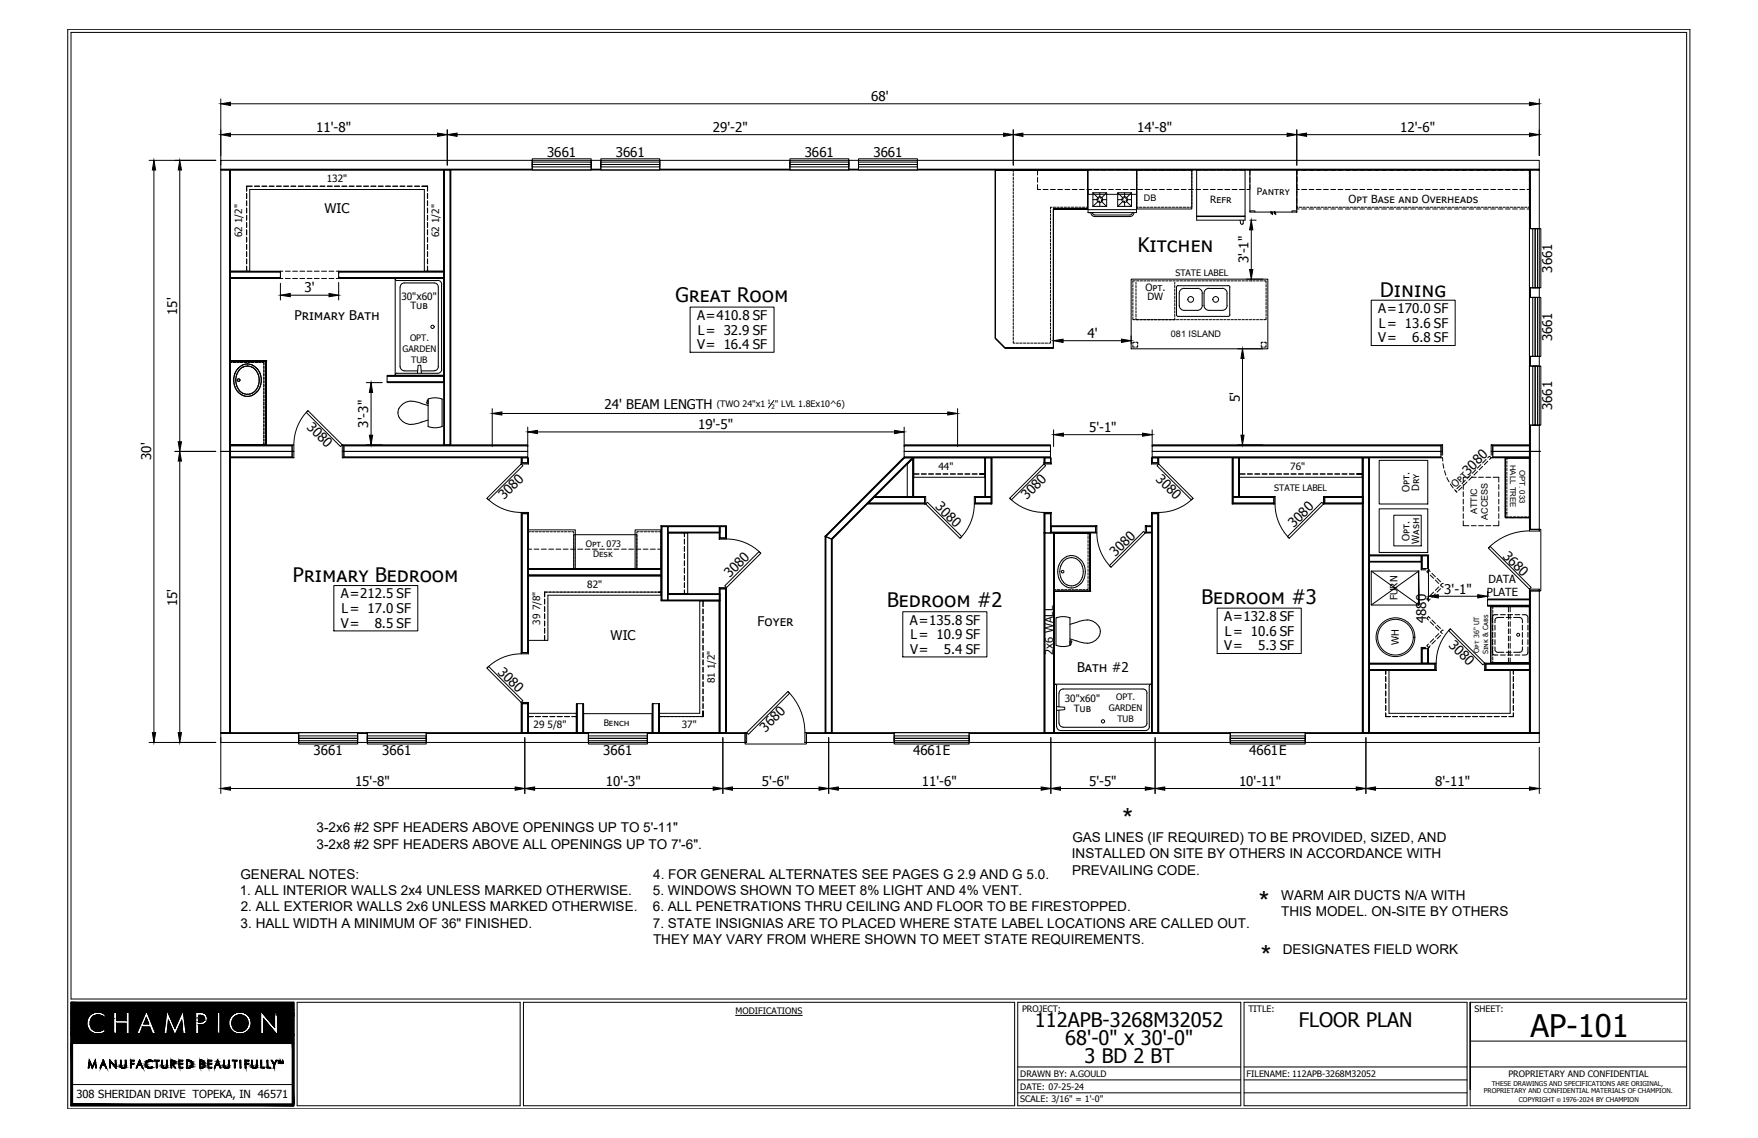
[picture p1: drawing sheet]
<svg xmlns="http://www.w3.org/2000/svg" width="432mm" height="279mm" viewBox="0 0 432 279" stroke-linecap="round" stroke-linejoin="round" font-family="sans-serif">
<defs><g id="words">
<text font-size="7.6" x="376" y="254.5">AP-101</text>
<g font-size="6.7">
<text x="275.7" y="203.2">*</text>
<text x="309.2" y="223.6">*</text>
<text x="309.7" y="237">*</text>
</g>
<g font-size="4.9">
<text x="279.5" y="61.9">Kitchen</text>
<text x="165.9" y="74.1">Great Room</text>
<text x="339" y="72.8">Dining</text>
<text x="71.9" y="142.9">Primary Bedroom</text>
<text x="217.9" y="149.1">Bedroom #2</text>
<text x="295.1" y="148.2">Bedroom #3</text>
<text x="254.2" y="252.2">112APB-3268M32052</text>
<text x="261.7" y="256.6">68'-0&quot; x 30'-0&quot;</text>
<text x="319" y="252.2">FLOOR PLAN</text>
<text x="266.4" y="260.9">3 BD 2 BT</text>
</g>
<g font-size="3.3">
<text x="214" y="24.8">68'</text>
<text x="77.7" y="32.4">11'-8&quot;</text>
<text x="175.1" y="32.4">29'-2&quot;</text>
<text x="279.3" y="32.4">14'-8&quot;</text>
<text x="343.9" y="32.4">12'-6&quot;</text>
<text x="134.4" y="38.6">3661</text>
<text x="151.3" y="38.6">3661</text>
<text x="197.7" y="38.6">3661</text>
<text x="214.5" y="38.6">3661</text>
<text x="79.7" y="52.2">WIC</text>
<text x="306.7" y="64.7" transform="rotate(-90 306.7 64.7)">3'-1&quot;</text>
<text x="74.8" y="71.8">3'</text>
<text x="381.3" y="67" transform="rotate(-90 381.3 67)">3661</text>
<text x="43.5" y="77.3" transform="rotate(-90 43.5 77.3)">15'</text>
<text x="338.5" y="76.9">A=170.0 SF</text>
<text x="72.3" y="78.6">Primary Bath</text>
<text x="171.2" y="78.6">A=410.8 SF</text>
<text x="171.4" y="82.1">L= 32.9 SF</text>
<text x="267.1" y="83.1">4'</text>
<text x="338.7" y="80.5">L= 13.6 SF</text>
<text x="381.3" y="83.8" transform="rotate(-90 381.3 83.8)">3661</text>
<text x="171.2" y="85.7">V= 16.4 SF</text>
<text x="338.5" y="84">V=</text>
<text x="346.8" y="84">6.8 SF</text>
<text x="148.5" y="100.5">24' BEAM LENGTH</text>
<text x="304.5" y="98.7" transform="rotate(-90 304.5 98.7)">5'</text>
<text x="381.3" y="100.7" transform="rotate(-90 381.3 100.7)">3661</text>
<text x="75.2" y="105" transform="rotate(45 75.2 105)">3080</text>
<text x="90.5" y="105" transform="rotate(-90 90.5 105)">3'-3&quot;</text>
<text x="171.5" y="105.4">19'-5&quot;</text>
<text x="267.5" y="106.1">5'-1&quot;</text>
<text x="37.2" y="112.9" transform="rotate(-90 37.2 112.9)">30'</text>
<text x="283.8" y="117.8" transform="rotate(45 283.8 117.8)">3080</text>
<text x="360.6" y="116.8" transform="rotate(-45 360.6 116.8)">3080</text>
<text x="123.8" y="122.9" transform="rotate(-45 123.8 122.9)">3080</text>
<text x="229.6" y="124.6" transform="rotate(45 229.6 124.6)">3080</text>
<text x="252.2" y="122.9" transform="rotate(-45 252.2 122.9)">3080</text>
<text x="317.8" y="129.6" transform="rotate(-45 317.8 129.6)">3080</text>
<text x="274" y="136.8" transform="rotate(-45 274 136.8)">3080</text>
<text x="368.9" y="136.7" transform="rotate(45 368.9 136.7)">3680</text>
<text x="179.3" y="142" transform="rotate(-45 179.3 142)">3080</text>
<text x="43.5" y="148.8" transform="rotate(-90 43.5 148.8)">15'</text>
<text x="83.7" y="146.9">A=212.5 SF</text>
<text x="354.8" y="145.8">3'-1&quot;</text>
<text x="83.7" y="154.1">V=</text>
<text x="83.9" y="150.5">L= 17.0 SF</text>
<text x="92" y="154.1">8.5 SF</text>
<text x="186.1" y="153.8">Foyer</text>
<text x="223.5" y="153.4">A=135.8 SF</text>
<text x="300.7" y="152.5">A=132.8 SF</text>
<text x="350.3" y="153" transform="rotate(-90 350.3 153)">4880</text>
<text x="150" y="157.2">WIC</text>
<text x="223.5" y="160.5">V=</text>
<text x="223.6" y="156.9">L= 10.9 SF</text>
<text x="231.8" y="160.5">5.4 SF</text>
<text x="300.7" y="159.6">V=</text>
<text x="300.9" y="156.1">L= 10.6 SF</text>
<text x="309" y="159.6">5.3 SF</text>
<text x="355.7" y="158.6" transform="rotate(45 355.7 158.6)">3080</text>
<text x="122.1" y="165.2" transform="rotate(45 122.1 165.2)">3080</text>
<text x="264.5" y="165">Bath #2</text>
<text x="188" y="179.9" transform="rotate(-45 188 179.9)">3680</text>
<text x="77" y="185.5">3661</text>
<text x="93.9" y="185.5">3661</text>
<text x="148.2" y="185.5">3661</text>
<text x="224.3" y="185.5">4661E</text>
<text x="306.8" y="185.5">4661E</text>
<text x="87.2" y="192.9">15'-8&quot;</text>
<text x="148.8" y="193">10'-3&quot;</text>
<text x="187.2" y="193">5'-6&quot;</text>
<text x="226.4" y="193">11'-6&quot;</text>
<text x="267.5" y="193">5'-5&quot;</text>
<text x="304.3" y="193">10'-11&quot;</text>
<text x="352.5" y="192.9">8'-11&quot;</text>
<text x="77.8" y="204.3">3-2x6 #2 SPF HEADERS ABOVE OPENINGS UP TO 5'-11&quot;</text>
<text x="77.8" y="208.4">3-2x8 #2 SPF HEADERS ABOVE ALL OPENINGS UP TO 7'-6&quot;.</text>
<text x="263.4" y="206.7">GAS LINES (IF REQUIRED) TO BE PROVIDED, SIZED, AND</text>
<text x="59.1" y="215.7">GENERAL NOTES:</text>
<text x="160.4" y="215.7">4. FOR GENERAL ALTERNATES SEE PAGES G 2.9 AND G 5.0.</text>
<text x="263.3" y="210.7">INSTALLED ON SITE BY OTHERS IN ACCORDANCE WITH</text>
<text x="263.3" y="214.7">PREVAILING CODE.</text>
<text x="58.9" y="219.7">1. ALL INTERIOR WALLS 2x4 UNLESS MARKED OTHERWISE.</text>
<text x="160.4" y="219.7">5. WINDOWS SHOWN TO MEET 8% LIGHT AND 4% VENT.</text>
<text x="314.7" y="220.9">WARM AIR DUCTS N/A WITH</text>
<text x="59.1" y="227.8">3. HALL WIDTH A MINIMUM OF 36&quot; FINISHED.</text>
<text x="59.1" y="223.7">2. ALL EXTERIOR WALLS 2x6 UNLESS MARKED OTHERWISE.</text>
<text x="160.4" y="223.7">6. ALL PENETRATIONS THRU CEILING AND FLOOR TO BE FIRESTOPPED.</text>
<text x="160.4" y="227.8">7. STATE INSIGNIAS ARE TO PLACED WHERE STATE LABEL LOCATIONS ARE CALLED OUT.</text>
<text x="314.7" y="224.8">THIS MODEL. ON-SITE BY OTHERS</text>
<text x="160.4" y="231.8">THEY MAY VARY FROM WHERE SHOWN TO MEET STATE REQUIREMENTS.</text>
<text x="315.1" y="234.3">DESIGNATES FIELD WORK</text>
</g>
<g font-size="2.7">
<text x="331.3" y="49.8">Opt Base and Overheads</text>
<text x="365.6" y="143.1">DATA</text>
<text x="365.2" y="146.4">PLATE</text>
<text x="258.7" y="160.8" transform="rotate(-90 258.7 160.8)">2x6 WALL</text>
<text x="18.8" y="269.5">308 SHERIDAN DRIVE TOPEKA, IN 46571</text>
</g>
<g font-size="2.5">
<text x="80.3" y="44.6">132&quot;</text>
<text x="308.7" y="47.8">Pantry</text>
<text x="297.3" y="49.8">Refr</text>
<text x="59.5" y="58.2" transform="rotate(-90 59.5 58.2)">62 1/2&quot;</text>
<text x="107.9" y="58.2" transform="rotate(-90 107.9 58.2)">62 1/2&quot;</text>
<text x="281.3" y="71.3">Opt.</text>
<text x="98.6" y="73.6">30&quot;x60&quot;</text>
<text x="100.8" y="75.9">Tub</text>
<text x="281.9" y="73.5">DW</text>
<text x="230.5" y="115.3">44&quot;</text>
<text x="316.9" y="115.3">76&quot;</text>
<text x="357.5" y="119.8" transform="rotate(-45 357.5 119.8)">Opt</text>
<text x="346.2" y="120.9" transform="rotate(-90 346.2 120.9)">Opt.</text>
<text x="348.6" y="120.5" transform="rotate(-90 348.6 120.5)">Dry</text>
<text x="346.2" y="132.8" transform="rotate(-90 346.2 132.8)">Opt.</text>
<text x="348.6" y="133.5" transform="rotate(-90 348.6 133.5)">Wash</text>
<text x="144.2" y="144.3">82&quot;</text>
<text x="343.2" y="147.4" transform="rotate(-90 343.2 147.4)">FURN</text>
<text x="132.7" y="153.3" transform="rotate(-90 132.7 153.3)">39 7/8&quot;</text>
<text x="343.6" y="158.4" transform="rotate(-90 343.6 158.4)">WH</text>
<text x="175.6" y="167.8" transform="rotate(-90 175.6 167.8)">81 1/2&quot;</text>
<text x="261.5" y="172.4">30&quot;x60&quot;</text>
<text x="131.1" y="178.8">29 5/8&quot;</text>
<text x="167.5" y="178.8">37&quot;</text>
<text x="263.7" y="174.8">Tub</text>
</g>
<g font-size="2.2">
<text x="281" y="49.4">DB</text>
<text x="288.7" y="67.7">STATE LABEL</text>
<text x="100.7" y="83.8">OPT.</text>
<text x="287.6" y="82.8">081 ISLAND</text>
<text x="98.9" y="86.4">GARDEN</text>
<text x="101" y="89.1">TUB</text>
<text x="176.1" y="100">(TWO 24&quot;x1</text>
<text x="190.3" y="100">&quot; LVL 1.8Ex10^6)</text>
<text x="313" y="120.6">STATE LABEL</text>
<text x="362.8" y="126.3" transform="rotate(-90 362.8 126.3)">ATTIC</text>
<text x="365.5" y="127.6" transform="rotate(-90 365.5 127.6)">ACCESS</text>
<text x="143.9" y="134.2">Opt. 073</text>
<text x="145.7" y="136.9">Desk</text>
<text x="274.2" y="171.9">OPT.</text>
<text x="148.3" y="178.4">Bench</text>
<text x="272.3" y="174.6">GARDEN</text>
<text x="274.4" y="177.2">TUB</text>
<text x="180.7" y="248.8">MODIFICATIONS</text>
<text x="251" y="248.5">PROJECT:</text>
<text x="306.6" y="248.5">TITLE:</text>
<text x="362.2" y="248.5">SHEET:</text>
<text x="250.6" y="264.3">DRAWN BY: A.GOULD</text>
<text x="250.6" y="267.5">DATE: 07-25-24</text>
<text x="306.2" y="264.3">FILENAME: 112APB-3268M32052</text>
<text x="370.5" y="264.5">PROPRIETARY AND CONFIDENTIAL</text>
<text x="250.6" y="270.7">SCALE: 3/16&quot; = 1'-0&quot;</text>
</g>
<g font-size="1.9">
<text x="371" y="114.1" transform="rotate(90 371 114.1)">HALL TREE</text>
<text x="373.3" y="115.3" transform="rotate(90 373.3 115.3)">OPT. 033</text>
</g>
<g font-size="1.7">
<text x="363.3" y="160.2" transform="rotate(-90 363.3 160.2)">Opt 36&quot; UT</text>
<text x="365.5" y="160.7" transform="rotate(-90 365.5 160.7)">Sink &amp; Cabs</text>
</g>
<g font-size="1.6">
<text x="364.5" y="268.4">PROPRIETARY AND CONFIDENTIAL MATERIALS OF CHAMPION.</text>
<text x="366.4" y="266.6">THESE DRAWINGS AND SPECIFICATIONS ARE ORIGINAL,</text>
<text x="373.1" y="270.6">COPYRIGHT</text>
<text x="383.8" y="270.6">1976-2024 BY CHAMPION</text>
</g>
<g font-size="1.5">
<text x="188.5" y="99.3">1</text>
<text x="189.5" y="100.4">2</text>
</g>
<text font-size="1.4" x="382.4" y="270.6">©</text>
</g></defs>
<g fill="none" stroke="#000" stroke-width=".25">
<path d="M16.6 7.2h398.5v265h-398.5zM17.4 8h396.9v237.3h-396.9zM36.6 39.4h16.4M54.2 39.4h76.5v2.2h-76.5zM54.2 24.3v16.3M56.6 25.5h319.1M56.6 33.1h50.9M109.9 31.9v8.7M112.3 33.1h134.2M130.7 39.4h14.5v2.3h-14.5zM130.7 39.8h14.5v.6h-14.5zM130.7 39.4v-.4h14.5v.4"/>
<path d="M145.2 39.4h2.4v2.2h-2.4zM147.6 39.4h14.5v2.3h-14.5zM147.6 39.8h14.5v.6h-14.5zM147.6 39.4v-.4h14.5v.4M162.1 39.4h31.9v2.2h-31.9zM194 39.4h14.5v2.3h-14.5zM194 39.8h14.5v.6h-14.5zM194 39.4v-.4h14.5v.4M208.5 39.4h2.4v2.2h-2.4zM210.9 39.4h14.4v2.3h-14.4zM210.9 39.8h14.4v.6h-14.4zM210.9 39.4v-.4h14.4v.4"/>
<path d="M225.3 39.4h152.8v2.2h-152.8zM248.9 31.9v8.7M251.2 33.1h64.9M318.5 31.9v8.7M320.9 33.1h54.8M378.1 24.3v13.9M37.8 41.7v138.2M44.2 41.7v66.8M54.2 41.6h76.5v.1h-76.5zM54.2 41.7h2.2v69.1h-2.2zM56.4 41.7h.2v69.1h-.2zM56.6 41.7h52.4v24.9h-4.8v-20.1h-42.9v20.1h-4.7z"/>
<path d="M60.6 46.9v-1.2v1.2M60.6 47.5v1.2M60.6 49.3v1.2M60.6 51.1v1.2M60.6 52.9v1.2M60.6 54.7v1.1M60.6 56.4v1.3M60.6 58.3v1.1M60.6 45.7h1.3M62.5 45.7h1.3M64.3 45.7h1.2M66.1 45.7h1.2"/>
<path d="M67.9 45.7h1.2M69.7 45.7h1.2M71.5 45.7h1.1M73.3 45.7h1.2M75.1 45.7h1.1M76.8 45.7h1.2M78.6 45.7h1.2M80.4 45.7h1.2M82.2 45.7h1.2M84 45.7h1.2M85.8 45.7h1.2M87.5 45.7h1.2"/>
<path d="M89.3 45.7h1.2M91.1 45.7h1.2M92.9 45.7h1.2M94.7 45.7h1.2M96.5 45.7h1.2M98.3 45.7h1.1M100 45.7h1.2M101.9 45.7h1.1M105 45.7h-1.4h1.4M105 45.7v1.2M105 47.5v1.2M105 49.3v1.2"/>
<path d="M105 51.1v1.2M105 52.9v1.2M105 54.7v1.1M105 56.4v1.3M105 58.3v1.1M109 41.7h.2v67.5h-.2zM109.2 41.7h1.4v67.5h-1.4zM110.6 41.7h.1v67.5h-.1zM130.7 40.4h14.5v.6h-14.5zM130.7 41.7h14.5M145.2 41.6h2.4v.1h-2.4zM147.6 40.4h14.5v.6h-14.5z"/>
<path d="M147.6 41.7h14.5M162.1 41.6h31.9v.1h-31.9zM194 40.4h14.5v.6h-14.5zM194 41.7h14.5M208.5 41.6h2.4v.1h-2.4zM210.9 40.4h14.4v.6h-14.4zM210.9 41.7h14.4M225.3 41.6h152.8v.1h-152.8zM248.9 41.7v.6M248.9 42.6v.6M248.9 43.5v.6M248.9 44.4v.6"/>
<path d="M248.9 45.3v.6M248.9 46.2v.6M248.9 47.1v.6M248.9 48v.6M248.9 48.9v.5M248.9 49.7v.6M248.9 50.6v.6M248.9 51.5v.6M248.9 52.4v.6M248.9 53.3v.6M248.9 54.2v.6M248.9 55.1v.6"/>
<path d="M248.9 56v.6M248.9 56.9v.6M248.9 57.8v.6M248.9 58.7v.6M248.9 59.6v.6M254.8 45.3v1.2h.8M254.8 43.6v1.1M255.6 41.7h-.8v1.3M256.2 46.5h1.2M258 46.5h1.2M258 51.6v.6M258 52.5v.6"/>
<path d="M258 53.4v.6M258 54.3v.6M258 55.2v.6M258 56.1v.6M258 57v.6M258 57.9v.6M258 58.8v.6M258 59.7v.6M258.4 50.9h-.4v.5M258.7 50.9h.6M258.7 51.3v34.1v-34.1M259.6 50.9h.6"/>
<path d="M259.8 46.5h1.2M260.5 50.9h.6M261.4 50.9h.6M261.6 46.5h1.2M262.3 50.9h.5M263.1 50.9h.7M263.4 46.5h1.1M264.1 50.9h.6M265 50.9h.6M265.1 46.5h1.2M265.9 50.9h.5M267 46.5h1.1"/>
<path d="M267.1 50.5v.4h-.4M267.1 51.3h-8.4h8.4M267.1 42.5v.6M267.1 43.3v.6M267.1 44.2v.6M267.1 45.1v.6M267.1 46v.6M267.1 46.9v.6M267.1 47.8v.6M267.1 48.7v.6M267.1 49.6v.6M267.3 41.7v10.5h11.8v-10.5h-34.6h22.6v9.6h-8.4v34.1h-11.9l-2.3-2.3v-41.4h22.6v9.6v-9.6v.5"/>
<path d="M267.3 46.5v1.2h11.8v-1.2M267.3 51.5h11.8M267.9 52.2a1 1 0 0 0 1 1h8.6a.99 .99 0 0 0 1-1M268.3 52.2l.2 .4 .4 .2h8.6l.5-.2 .1-.4M268.4 47.3h3.4l-1.2 1.3h-.3l-.1-.2M268.4 47.3v3.4M268.4 49h1.1M268.4 47.3l1.3 1.3M268.7 46.5h1.2M269.7 49.4l-1.3 1.3M269.7 48.6l.1 .2-.2 .2M269.7 49.4l.4 .1v1.2"/>
<path d="M270.1 47.3v1.1M270.5 46.5h1.2M270.6 49.4l1.2 1.3h-3.4M271.8 49h-1.1l-.2 .1 .1 .3M271.8 47.3v3.4M272.3 46.5h1.2M274.1 46.5h1.2M274.5 49h1.2l.2-.3-1.4-1.4v3.4M274.5 50.7l1.4-1.3 .3 .2v1.1M274.5 50.7h3.4M274.5 47.3h3.4M275.8 46.5h1.3"/>
<path d="M276.2 47.3v1.1M276.3 48.4l.1 .2h.3M276.6 49.4l1.3 1.3M277.7 46.5h1.1M277.9 49h-1.1l-.2 .1 .1 .3M277.9 47.3v3.4M277.9 47.3l-1.3 1.3M279.2 50.5v.4h.4M279.2 41.7h13.5v9.6h-13.5zM279.2 42.5v.6M279.2 43.3v.6M279.2 44.2v.6"/>
<path d="M279.2 45.1v.6M279.2 46v.6M279.2 46.9v.6M279.2 47.8v.6M279.2 48.7v.6M279.2 49.6v.6M279.4 41.7h1.2M279.4 46.5h1.2M279.6 41.7h-.4v.5M279.9 50.9h.6M280.8 41.7h1.6M280.8 50.9h.6"/>
<path d="M281.2 46.5h1.2M281.7 50.9h.6M282.6 41.7h1.6M282.6 50.9h.6M283 46.5h1.2M283.5 50.9h.6M284.4 41.7h1.6M284.4 50.9h.5M284.8 46.5h1.2M285.2 50.9h.6M286.1 41.7h1.7M286.1 50.9h.6"/>
<path d="M286.6 46.5h1.2M287 50.9h.6M287.9 41.7h1.7M287.9 50.9h.6M288.4 46.5h1.2M288.8 50.9h.6M289.7 41.7h1.6M289.7 50.9h.6M290.2 46.5h1.1M290.6 50.9h.6M291.5 41.7h1.6M291.5 50.9h.6"/>
<path d="M291.9 46.5h1.2M292.7 50.5v.4h-.3M292.7 41.7v.5M292.7 42.5v.6M292.7 43.3v.6M292.7 44.2v.6M292.7 45.1v.6M292.7 46v.6M292.7 46.9v.6M292.7 47.8v.6M292.7 48.7v.6M292.7 49.6v.6"/>
<path d="M293.7 41.7h1.2M293.7 46.5h1.2M293.9 41.7h11.9v11.3h-11.9zM293.9 53.2h11.9v.9h-11.9zM295.5 41.7h1.2M295.5 46.5h1.2M297.3 41.7h1.2M297.3 46.5h1.2M299.1 41.7h1.2M299.1 46.5h1.2M300.9 41.7h1.1M300.9 46.5h1.1"/>
<path d="M302.6 41.7h1.2M302.6 46.5h1.2M304.4 41.7h1.2M304.4 46.5h1.2M304.6 54.1l.2 .8 .3 .2 .3-.3M305.4 54.1l-.1 .7M306.2 41.7h.8v1.3M307 41.7h11.5v10.4h-11.5zM307 52.1v-.3h1.2v.3M307 45.3v1.2h-.8M307 54.1h1.5M307 43.6v1.1"/>
<path d="M307.3 56.4v9.8M317.3 52.1v-.3h1.2v.3M318.5 50.5v.4h.3M318.5 45.3v1.2h.6M318.5 43.1v-1.4h57.2v1.4M318.5 43.3v1.5M318.5 45v1.6M318.5 46.8v1.6M318.5 48.6v1.6M318.5 50.4v.9h.6M318.8 41.7h-.3v.5M319.1 41.7h-.6v1.3"/>
<path d="M319.1 50.9h.6M319.7 46.5h1.2M319.7 51.3h1.2M320 50.9h.6M320.9 50.9h.6M321.5 46.5h1.2M321.5 51.3h1.2M321.8 50.9h.6M322.7 50.9h.6M323.3 46.5h1.2M323.3 51.3h1.2M323.6 50.9h.6"/>
<path d="M324.5 50.9h.6M325.1 46.5h1.2M325.1 51.3h1.2M325.4 50.9h.6M326.3 50.9h.6M326.9 46.5h1.1M326.9 51.3h1.1M327.2 50.9h.5M328 50.9h.6M328.6 46.5h1.2M328.6 51.3h1.2M328.9 50.9h.6"/>
<path d="M329.8 50.9h.7M330.5 46.5h1.1M330.5 51.3h1.1M330.8 50.9h.5M331.6 50.9h.6M332.2 46.5h1.2M332.2 51.3h1.2M332.5 50.9h.6M333.4 50.9h.6M334 46.5h1.2M334 51.3h1.2M334.3 50.9h.6"/>
<path d="M335.2 50.9h.6M335.8 46.5h1.2M335.8 51.3h1.2M336.1 50.9h.6M337 50.9h.6M337.6 46.5h1.2M337.6 51.3h1.2M337.9 50.9h.6M338.8 50.9h.5M339.3 46.5h1.3M339.3 51.3h1.3M339.6 50.9h.7"/>
<path d="M340.6 50.9h.6M341.2 46.5h1.1M341.2 51.3h1.1M341.5 50.9h.6M342.3 50.9h.6M342.9 46.5h1.2M342.9 51.3h1.2M343.2 50.9h.6M344.1 50.9h.6M344.7 46.5h1.2M344.7 51.3h1.2M345 50.9h.6"/>
<path d="M345.9 50.9h.6M346.5 46.5h1.2M346.5 51.3h1.2M346.8 50.9h.6M347.7 50.9h.6M348.3 46.5h1.2M348.3 51.3h1.2M348.6 50.9h.6M349.5 50.9h.6M350.1 46.5h1.2M350.1 51.3h1.2M350.4 50.9h.6"/>
<path d="M351.3 50.9h.6M351.9 46.5h1.2M351.9 51.3h1.2M352.2 50.9h.6M353.1 50.9h.6M353.7 46.5h1.1M353.7 51.3h1.1M353.9 50.9h.6M354.8 50.9h.6M355.4 46.5h1.2M355.4 51.3h1.2M355.7 50.9h.6"/>
<path d="M356.6 50.9h.6M357.2 46.5h1.2M357.2 51.3h1.2M357.5 50.9h.6M358.4 50.9h.6M359 46.5h1.2M359 51.3h1.2M359.3 50.9h.6M360.2 50.9h.6M360.8 46.5h1.2M360.8 51.3h1.2M361.1 50.9h.6"/>
<path d="M362 50.9h.6M362.6 46.5h1.2M362.6 51.3h1.2M362.9 50.9h.6M363.8 50.9h.6M364.4 46.5h1.1M364.4 51.3h1.1M364.7 50.9h.6M365.5 50.9h.6M366.1 46.5h1.2M366.1 51.3h1.2M366.4 50.9h.6"/>
<path d="M367.3 50.9h.6M367.9 46.5h1.2M367.9 51.3h1.2M368.2 50.9h.7M369.1 50.9h.6M369.7 46.5h1.2M369.7 51.3h1.2M370 50.9h.6M370.9 50.9h.6M371.5 46.5h1.2M371.5 51.3h1.2M371.8 50.9h.6"/>
<path d="M372.7 50.9h.6M373.3 46.5h1.2M373.3 51.3h1.2M373.6 50.9h.6M374.5 50.9h.6M375.4 41.7h.3v1.3M375.7 41.7h.2v14.4h-.2zM375.7 50.5v.4h-.3M375.7 45.3v1.2h-.6M375.7 56.1h2.4v14.6h-2.4zM375.7 43.3v1.5M375.7 45v1.6"/>
<path d="M375.7 46.8v1.6M375.7 48.6v1.6M375.7 50.4v.9h-.6M375.7 56.1v14.6M375.9 41.7h2.2v14.4h-2.2zM376.5 56.1h.6v14.6h-.6zM377.1 56.1h.6v14.6h-.6zM378.1 56.1h.4v14.6h-.4M56.6 66.8h12.3v1.4h-12.3zM56.6 68.2h12.3v.2h-12.3zM56.6 66.6h12.3v.2h-12.3zM60.6 60v1.2"/>
<path d="M60.6 61.8v1.2M60.6 63.6v1.2M60.6 65.4v1.2M68.9 67.8v.6h.6M68.9 69.6v4.1M69.5 66.6h-.6v.6M70.1 66.6h1.2M70.1 68.4h1.2M71.3 72.5h9.5M71.9 66.6h1.2M71.9 68.4h1.2M73.7 66.6h1.1"/>
<path d="M73.7 68.4h1.1M75.4 66.6h1.2M75.4 68.4h1.2M77.2 66.6h1.2M77.2 68.4h1.2M79 66.6h1.2M79 68.4h1.2M80.8 66.6h1.2M80.8 68.4h1.2M82.6 66.6h.6M83.2 66.8h25.8v1.4h-25.8zM83.2 68.2h25.8v.2h-25.8z"/>
<path d="M83.2 66.6h25.8v.2h-25.8zM83.2 67.8v.6h-.6M83.2 66.6v.6M83.2 69.3v4.4M97.1 68.4h11.9v23.8h-11.9zM97.1 68.5l.4 .4h10M98.3 70.5v19.5M98.3 70.5a.99 .99 0 0 1 1-1h7.3a1 1 0 0 1 1.1 1v19.5a1 1 0 0 1-1 1M105 60v1.2M105 61.8v1.2M105 63.6v1.2M105 65.4v1.2"/>
<path d="M107.5 68.8a.99 .99 0 0 1 1 1M108.5 69.9v20.8M169.5 75.4h20.6v11.1h-20.6zM248.9 60.5v.5M248.9 61.3v.7M248.9 62.3v.6M248.9 63.2v.6M248.9 64.1v.5M248.9 64.9v.6M248.9 65.8v.6M248.9 66.7v.6M248.9 67.6v.6"/>
<path d="M248.9 68.5v.6M248.9 69.4v.6M248.9 70.3v.6M248.9 71.2v.6M248.9 72.1v.6M248.9 73v.6M248.9 73.9v.6M248.9 74.8v.6M248.9 75.6v.6M248.9 76.5v.6M248.9 77.4v.6M248.9 78.3v.6"/>
<path d="M248.9 79.2v.6M258 60.6v.6M258 61.5v.6M258 62.4v.5M258 63.2v.6M258 64.1v.6M258 65v.6M258 65.9v.6M258 66.8v.6M258 67.7v.6M258 68.6v.6M258 69.5v.6"/>
<path d="M258 70.4v.6M258 71.3v.6M258 72.2v.6M258 73.1v.6M258 74v.5M258 74.8v.6M258 75.7v.6M258 76.6v.6M258 77.6v.5M258 78.4v.6M258 79.3v.6M277.8 68.5h33.6v17.1h-33.6z"/>
<path d="M278.3 77.9v.6h.5M278.3 69.9v.5M278.3 70.7v.6M278.3 71.6v.6M278.3 72.5v.6M278.3 73.4v.6M278.3 74.3v.6M278.3 75.2v.6M278.3 76.1v.6M278.3 77v.6M278.8 69h-.5v.6M279 78.1v.4h.7"/>
<path d="M279 69.3v.5M279 70.1v.6M279 71v.5M279 71.8v.6M279 72.7v.6M279 73.6v.6M279 74.5v.6M279 75.4v.6M279 76.3v.6M279 77.2v.6M279.1 69h.6M279.1 78.5h.6"/>
<path d="M280 78.5h.6M280 69h.6M280.8 78.5h.7M280.9 69h.6M281.7 78.5h.7M281.8 69h.6M282.6 78.5h.7M282.7 69h.6M283.5 78.5h.7M283.6 69h.6M284.4 78.5h.7M284.5 69h.6"/>
<path d="M285.3 78.5h.7M285.4 69h.6M286.2 78.5h.7M286.3 69h.6M287.1 78.5h.7M287.2 69h.6M288.1 69h.6M288.1 78.5h.6M288.5 78.1v.4h-.5M288.5 69.3v.5M288.5 70.1v.6M288.5 71v.5"/>
<path d="M288.5 71.8v.6M288.5 72.7v.6M288.5 73.6v.6M288.5 74.5v.6M288.5 75.4v.6M288.5 76.3v.6M288.5 77.2v.6M289 70.5v6.8l.2 .3 12.5 .1 .4-.4M289 70.5l.4-.4h12.3l.2 .1 .2 .3M289 69h.6M289 78.5h.6M289.6 75a1.21 1.21 0 0 0 1.3 1.2"/>
<path d="M289.6 72v3M289.9 69h.5M289.9 78.5h.5M290.7 69h.6M290.7 78.5h.6M290.8 76.2h3.3M290.8 70.8h3.3M290.9 70.8a1.21 1.21 0 0 0-1.3 1.2M291.6 69h.6M291.6 78.5h.6M292.5 69h.6M292.5 78.5h.6"/>
<path d="M293.4 69h.6M293.4 78.5h.6M294.1 70.8a1.21 1.21 0 0 1 1.2 1.2M294.3 69h.6M294.3 78.5h.6M295.2 69h.6M295.2 78.5h.6M295.3 72v3M295.3 75a1.21 1.21 0 0 1-1.2 1.2M295.7 75a1.21 1.21 0 0 0 1.2 1.2h3.3a1.21 1.21 0 0 0 1.2-1.2M295.7 72a1.14 1.14 0 0 1 1.2-1.2h3.3a1.21 1.21 0 0 1 1.2 1.2M295.7 72v3"/>
<path d="M296.1 69h.6M296.1 78.5h.6M297 69h.6M297 78.5h.6M297.9 69h.6M297.9 78.5h.6M298.8 69h.6M298.8 78.5h.6M299.7 69h.6M299.7 78.5h.6M300.6 69h.6M300.6 78.5h.6"/>
<path d="M301.4 72v3M301.5 69h.5M301.5 78.5h.5M302 70.5v6.8M302.3 69h.6M302.3 78.5h.6M303.2 69h.6M303.2 78.5h.6M304.1 69h.6M304.1 78.5h.6M305.1 69h.5M305.1 78.5h.5"/>
<path d="M305.9 69h.6M305.9 78.5h.6M306.1 68.5h4.1M306.8 69h.6M306.8 78.5h.6M307.7 69h.6M307.7 78.5h.6M308.6 69h.6M308.6 78.5h.6M309.5 69h.6M309.5 78.5h.6M310.4 69h.6v.6"/>
<path d="M311 77.9v.6h-.6M311 69.9v.5M311 70.7v.6M311 71.6v.6M311 72.5v.6M311 73.4v.6M311 74.3v.6M311 75.2v.6M311 76.1v.6M311 77v.6M336.8 73.7h20.6v11.1h-20.6zM375.7 70.7h.2v2.3h-.2z"/>
<path d="M375.7 73h2.4v14.5h-2.4zM375.7 73v14.5M375.9 70.7h2.2v2.3h-2.2zM376.5 73h.6v14.5h-.6zM377.1 73h.6v14.5h-.6zM378.1 73h.4v14.5h-.4M56.6 88.6h8.7h-8.7v20.6h8.7v-20.6v20.6h-8.7v-20.6h8.7v20.6h-8.7zM56.6 88.6h.1M56.6 89.9v.6M56.6 90.8v.6M56.6 91.7v.6M56.6 92.6v.6"/>
<path d="M56.6 93.5v.6M56.6 94.4v.6M56.6 95.3v.5M56.6 96.1v.6M56.6 97v.6M56.6 97.9v.6M56.6 98.8v.6M56.6 99.7v.6M57 89h-.4v.6M57.3 89h.6M57.7 94.9a3.1 3.1 0 0 0 2.3 2.3 3.1 3.1 0 0 0 3.1-1M58.2 94.7a3.4 3.4 0 0 0 1.5 1.9"/>
<path d="M58.2 89h.6M58.8 90.9a4 4 0 0 0-.7 3.8M59.1 89h.5M59.7 90.1l-1 .7M59.7 90.1a2.39 2.39 0 0 1 2.1 0M59.9 89h.7M60.9 89h.6M61.8 89h.6M61.8 90.1l1 .7M62.7 89h.5M62.8 90.9a4 4 0 0 1 .6 3.8M63.1 90.5a3.2 3.2 0 0 0-3.5-.9 3.2 3.2 0 0 0-2.1 2.9l-.1 1.2 .3 1.2"/>
<path d="M63.2 90.5a4.5 4.5 0 0 1 .7 4.4M63.4 94.7a2.75 2.75 0 0 1-3.7 1.9M63.5 89h.6M63.9 94.9l-.7 1.3M64.4 89h.4v.6M64.8 89.9v.6M64.8 90.8v.6M64.8 91.7v.6M64.8 92.6v.6M64.8 93.5v.6M64.8 94.4v.6M64.8 95.3v.5"/>
<path d="M64.8 96.1v.6M64.8 97v.6M64.8 97.9v.6M64.8 98.8v.6M64.8 99.7v.6M65.3 88.6h.1M90 93.9h3.9M91.1 96.4v10.4M95.1 92.4h13.9v1.4h-13.9zM95.1 92.2h13.9v.2h-13.9zM95.1 93.8h13.9v.1h-13.9zM97.5 91.7h10"/>
<path d="M97.5 91.6l-.4 .4M98.3 90a.99 .99 0 0 0 1 1M99.3 91.1h3.3M102.5 91.7l.3-2h.2h.4l.1 2M103.5 91.1h3.1M105 98.6l-.2 .4 .4 .1v-.8h-.3v.4M105.2 98v6.7a4.4 4.4 0 0 0 3.3 0M105.2 99.6l-1.6-.5a4.1 4.1 0 0 0-5.6 1.1M108.5 90.7a.99 .99 0 0 1-1 1M108.5 98a4.4 4.4 0 0 0-3.3 0M108.6 97.9v.1M108.6 98v6.7"/>
<path d="M190 98.3l-1.2 1.9M244.5 83.1v-41.4v41.4M246.8 85.4l-2.3-2.3 2.3 2.3M248.9 83.7v.5h.4M248.9 80.1v.6M248.9 81v.6M248.9 81.9v.6M248.9 82.8v.6M249.6 84.2h.5M250.4 84.2h.7M251.4 84.2h.6M252.3 84.2h.6"/>
<path d="M253.2 84.2h.5M254 84.2h.6M254.9 84.2h.6M255.8 84.2h.6M256.7 84.2h.6M258 83.8v.4h-.4M258 80.2v.6M258 81.1v.6M258 82v.6M258 82.9v.6M258.7 85.4h-11.9h11.9M258.7 82.5v1.9"/>
<path d="M261.1 83.7h14.4M277.8 82.5v1.9M278.3 84.8v.4h.4M278.7 84h-.4v.5M279 84h.4v.5M279.4 84.8v.4h-.4M304 85.6h6.2M305.2 88v18.8M309.8 84.8v.4h.5M310.3 84h-.5v.5M310.6 84h.4v.5M311 84.8v.4h-.4"/>
<path d="M375.7 87.5h.2v2.4h-.2zM375.7 89.9h2.4v14.5h-2.4zM375.7 89.9v14.5M375.9 87.5h2.2v2.4h-2.2zM376.5 89.9h.6v14.5h-.6zM377.1 89.9h.6v14.5h-.6zM378.1 89.9h.4v14.5h-.4M43 110.8h10M44.2 113.2v66.7M54.2 110.8h2.2v69.1h-2.2zM56.4 110.8h.2v69.1h-.2zM56.6 110.8h15.2v1.4h-15.2z"/>
<path d="M56.6 112.2h15.2v.2h-15.2zM56.6 109.4h15.2v1.4h-15.2zM56.6 109.2h15.2v.2h-15.2zM56.6 108.6v.6h.4M56.6 109.2h.1M56.6 100.6v.6M56.6 101.5v.6M56.6 102.4v.6M56.6 103.3v.6M56.6 104.2v.6M56.6 105.1v.6M56.6 106v.6"/>
<path d="M56.6 106.8v.6M56.6 107.7v.6M57.3 109.2h.6M58.2 109.2h.6M59.1 109.2h.5M59.9 109.2h.7M60.9 109.2h.6M61.8 109.2h.6M62.7 109.2h.5M63.5 109.2h.6M64.8 108.6v.6h-.4M64.8 100.6v.6"/>
<path d="M64.8 101.5v.6M64.8 102.4v.6M64.8 103.3v.6M64.8 104.2v.6M64.8 105.1v.6M64.8 106v.6M64.8 106.8v.6M64.8 107.7v.6M65.3 109.2h.1M71.8 109.2h.4v1.6h-.4zM71.8 110.8h.4v1.6h-.4zM75.2 101.3l.4-.5 8.5 8.4-.4 .4z"/>
<path d="M75.7 100.8a11.9 11.9 0 0 0-3.5 8.4M84.1 109.2h.4v1.6h-.4zM84.1 110.8h.4v1.6h-.4zM84.5 110.8h45.1v1.4h-45.1zM84.5 112.2h45.1v.2h-45.1zM84.5 109.4h45.1v1.4h-45.1zM84.5 109.2h45.1v.2h-45.1zM90 109.2h3.9M98 100.2a2.8 2.8 0 0 0 2.4 4l1.6-.1 1.6-.5M105.2 103.1l-1.6 .5M108.6 104.7v.1M120.9 100.3v9.3"/>
<path d="M123.3 101.5h109.5M128 112.4h.2v1.2h-.2zM128 113.6h1.8v.3h-1.8zM128 113.9l.4 .4-8.4 8.4-.4-.4zM128.2 112.4h1.4v1.2h-1.4zM129.6 112.4h.2v1.2h-.2zM129.6 104.9v4.7M132 106h87.7M221.9 112.4h.3l-19.4 19.3h-.2zM222.1 110.8h35.9v1.4h-35.9zM222.1 112.2h35.9v.2h-35.9zM222.1 109.4h35.9v1.4h-35.9z"/>
<path d="M222.1 109.2h35.9v.2h-35.9zM222.1 104.9v4.7M222.2 112.4h1.9l-19.9 19.9-1.4-.6zM224.1 112.4h.3l-20 20-.2-.1zM224.2 112.6v9.3h-1.4v-7.9zM224.4 112.4h17.5v4.8h-17.5zM224.4 112.4v9.5h-.2v-9.3zM224.4 116.4h1.3M226.3 116.4h1.2M228.1 116.4h1.2M229.9 116.4h1.2M231.6 116.4h1.2"/>
<path d="M233.4 116.4h1.3M235.2 100.3v9.3M235.2 116.4h1.2M237 116.4h1.2M238.8 116.4h1.2M240.6 116.4h1.3h-1.3M241.9 112.4h.2v9.5h-.2zM242.1 112.4h1.4v9.5h-1.4zM243.5 112.4h.2v11.3h-.2zM256.4 112.4h.2v1.2h-.2zM256.4 113.6h1.8v.3h-1.8zM256.4 113.9l.4 .4-8.4 8.4-.4-.4z"/>
<path d="M256.6 112.4h1.4v1.2h-1.4zM258 112.4h.2v1.2h-.2zM258.8 105.5v4.1M261.2 106.7h19.4M282.8 112.4h.2v1.2h-.2zM282.8 113.6h1.8v.3h-1.8zM283 110.8h70.9v1.4h-70.9zM283 112.2h70.9v.2h-70.9zM283 109.4h70.9v1.4h-70.9zM283 109.2h70.9v.2h-70.9zM283 112.4h1.4v1.2h-1.4zM283 105.5v4.1"/>
<path d="M284.4 112.4h.2v1.2h-.2zM284.6 113.9l8.4 8.4-.4 .4-8.4-8.4zM302.6 112.4h.3v11.3h-.3zM302.9 112.4h1.3v9.5h-1.3zM304 109.2h6.2M304.2 112.4h.2v9.5h-.2zM304.4 112.4h30.2v4.8h-30.2zM304.4 116.4h1.4M306.4 116.4h1.2M308.2 116.4h1.2M310 116.4h1.2M311.8 116.4h1.2"/>
<path d="M313.6 116.4h1.1M315.3 116.4h1.2M317.1 116.4h1.2M318.9 116.4h1.2M320.7 116.4h1.2M322.5 116.4h1.2M324.3 116.4h1.2M326.1 116.4h1.2M327.9 116.4h1.2M329.6 116.4h1.2M331.4 116.4h1.2M333.2 116.4h1.4h-1.4"/>
<path d="M334.6 112.4h.2v67.5h-.2zM334.8 112.4h1.4v67.5h-1.4zM336.2 112.4h.2v67.5h-.2zM338.8 113h11.9v10.7h-11.9zM353.9 111.8v-1h.4v1M353.9 109.2h.4v1.6h-.4zM353.9 112.4h.4l.1 .8M354.4 113.8l.2 1.2M354.8 115.6l.3 1.1M355.4 117.2l.5 1.1M356.2 118.8l.7 1M358.7 119.2l-.9 .8"/>
<path d="M359.1 119.6l-.8 .8M359.4 119v1.1M359.9 117.9l-.8 .8M360.3 118.3l-.8 .9M360.8 117.2h-1.4v1.2M361.2 116.6l-.9 .9M361.4 117.2h1.2M361.6 117.1l-.8 .8M362.5 115.4l-.9 .8M362.9 115.8l-.9 .8M363.2 117.2h1.2M363.7 114.1l-.8 .8"/>
<path d="M364.2 114.5l-.9 .9M365 117.2h1.1M365 112.8l-.8 .9M365.4 112.4l.4-.4 .5 .4M365.4 113.2l-.8 .9M366.3 111.8v-1h.3v1M366.3 109.2h.3v1.6h-.3zM366.3 112.4h.3M366.3 112.4l-.5 .4M366.6 110.8h9.1v1.4h-9.1zM366.6 112.2h9.1v.2h-9.1zM366.6 109.4h9.1v1.4h-9.1z"/>
<path d="M366.6 109.2h9.1v.2h-9.1zM366.7 117.2h1.4v1.2M368.1 119v1.1M369.7 112.4h.1M370.1 112.4v.5M370.1 113.2v.6M370.1 114.1v.6M370.1 115v.6M370.1 115.9v.6M370.1 116.8v.6M370.1 117.7v.6M370.1 118.6v.6"/>
<path d="M370.1 119.5v.6M375.7 110.8h.2v19.2h-.2zM375.7 104.4h.2v6.4h-.2zM375.7 112.4h.1M375.9 110.8h2.2v19.2h-2.2zM375.9 104.4h2.2v6.4h-2.2zM378.1 110.8h.1M119.6 122.3a11.9 11.9 0 0 0 8.4 3.5M128 126.1h.2v34.1h-.2zM128 125.8h1.8v.3h-1.8zM128.2 126.1h1.4v34.1h-1.4zM129.6 126.1h.2v34.1h-.2z"/>
<path d="M129.8 130.1h11.5v9.5h-11.5zM129.8 139.8h32.5v1.4h-32.5zM129.8 139.6h32.5v.2h-32.5zM129.8 139.6h.5M129.8 131.2v.6M129.8 132.1v.6M129.8 133v.6M129.8 133.9v.6M129.8 134.8v.6M129.8 135.7v.6M129.8 136.6v.6M129.8 137.5v.5"/>
<path d="M129.8 138.3v.7M129.8 139.3v.3M129.8 134.8h.8M130.3 130.6h-.5v.3M130.6 130.6h.6M130.6 139.6h.6M131.2 134.8h1.2M131.5 130.6h.6M131.5 139.6h.6M132.4 130.6h.6M132.4 139.6h.6M133 134.8h1.2"/>
<path d="M133.3 130.6h.6M133.3 139.6h.6M134.2 130.6h.6M134.2 139.6h.6M134.8 134.8h1.2M135.1 130.6h.6M135.1 139.6h.6M136 130.6h.6M136 139.6h.6M136.6 134.8h1.2M136.9 130.6h.6M136.9 139.6h.6"/>
<path d="M137.8 130.6h.5M137.8 139.6h.5M138.3 134.8h1.2M138.6 130.6h.6M138.6 139.6h.6M139.5 130.6h.6M139.5 139.6h.6M140.1 134.8h1.2M140.4 130.6h.5v.3M140.9 131.3h15.5v8.3h-15.5zM140.9 139.3v.3h-.5M140.9 131.2v.6"/>
<path d="M140.9 132.1v.6M140.9 133v.6M140.9 133.9v.6M140.9 134.8v.6M140.9 135.7v.6M140.9 136.6v.6M140.9 137.5v.5M140.9 138.3v.7M141.9 134.8h1.2M143.7 134.8h1.2M145.5 134.8h1.2M147.3 134.8h1.2"/>
<path d="M149.1 134.8h1.1M150.8 134.8h1.2M152.7 134.8h1.1M154.4 134.8h1.2M156 130.1h6.3v9.5h-6.3zM156.2 134.8h1.2M156.4 139.3v.3h.6M156.4 131.2v.6M156.4 132.1v.6M156.4 133v.6M156.4 133.9v.6M156.4 134.8v.6"/>
<path d="M156.4 135.7v.6M156.4 136.6v.6M156.4 137.5v.5M156.4 138.3v.7M157 130.6h-.6v.3M157.3 130.6h.6M157.3 139.6h.6M158 134.8h1.2M158.2 130.6h.6M158.2 139.6h.6M159.1 130.6h.6M159.1 139.6h.6"/>
<path d="M159.8 134.8h1.2M160 130.6h.6M160 139.6h.6M160.9 130.6h.6M160.9 139.6h.6M161.5 134.8h.8M161.8 130.6h.5v.3M162.3 129.1h16.1v.2h-16.1zM162.3 129.3h.3v18.1h-.3zM162.3 131.2v.6M162.3 132.1v.6M162.3 133v.6"/>
<path d="M162.3 133.9v.6M162.3 134.8v.6M162.3 135.7v.6M162.3 136.6v.6M162.3 137.5v.5M162.3 138.3v.7M162.3 139.3v.3h-.5M162.6 129.3h1.4v18.1h-1.4zM164 129.3h12.8v1.4h-12.8zM164 130.7h12.8v.2h-12.8zM164 129.3h.1v18.1h-.1zM164.1 130.9h4.8v14.9h-4.8z"/>
<path d="M168.1 131.8v-.9v.9M168.1 132.4v1.2M168.1 134.2v1.1M168.1 135.9v1.2M168.1 137.7v1.2M168.1 139.5v1.2M176.7 129.3h.1v2.8h-.1zM176.7 132.1h1.7v.3h-1.7zM176.8 129.3h1.4v2.8h-1.4zM178.2 129.3h.2v2.8h-.2zM178.5 132.3a11.9 11.9 0 0 1 8.4 3.5M202.6 131.7h.2v48.2h-.2z"/>
<path d="M202.8 131.7l1.4 .6v47.6h-1.4zM204.2 132.3l.2 .1v47.5h-.2zM213.3 123.5h13.8v.2h-14zM214.7 122.1h12.4v1.4h-13.8zM214.9 121.9h12.2v.2h-12.4zM227.1 121.9h.3v1.8h-.3zM227.4 123.7l.4-.4 8.4 8.4-.4 .5zM239.3 123.7a11.9 11.9 0 0 1-3.5 8.4M239.3 121.9h.3v1.8h-.3zM239.6 122.1h3.9v1.4h-3.9zM239.6 121.9h3.9v.2h-3.9zM239.6 123.5h3.9v.2h-3.9z"/>
<path d="M248 122.3a11.9 11.9 0 0 0 8.4 3.5M256.4 126.1h.2v4.8h-.2zM256.4 125.8h1.8v.3h-1.8zM256.4 130.9h.2v49h-.2zM256.6 126.1h1.4v4.8h-1.4zM256.6 130.9h2.2v49h-2.2zM258 126.1h.2v4.8h-.2zM258.2 129.3h10.9v1.4h-10.9zM258.2 130.7h10.9v.2h-10.9zM258.2 129.1h10.9v.2h-10.9zM258.8 130.9h.2v49h-.2zM259 130.9h8.7v14.3h-8.7v-14.3h8.7v14.3h-8.7h8.7v-14.3h-8.7v14.3z"/>
<path d="M259 131.7v.6M259 132.6v.6M259 133.5v.6M259 134.4v.6M259 135.3v.6M259 136.2v.6M259 137.1v.6M259 138v.6M259 138.9v.5M259 139.7v.6M259.4 130.9h-.4v.5M259.7 130.9h.6"/>
<path d="M260.1 138.8a4.7 4.7 0 0 0 0 3.1M260.6 130.9h.6M261.5 130.9h.6M262.4 130.9h.6M263.3 130.9h.6M264.2 130.9h.6M265 130.9h.6M265.5 137.6a3.1 3.1 0 0 0-3.1-1.1 3.1 3.1 0 0 0-2.3 2.3M265.6 137.6l.7 1.2M265.9 130.9h.6M266.3 138.8a4.7 4.7 0 0 1 0 3.1M266.8 130.9h.5v.5"/>
<path d="M267.3 131.7v.6M267.3 132.6v.6M267.3 133.5v.6M267.3 134.4v.6M267.3 135.3v.6M267.3 136.2v.6M267.3 137.1v.6M267.3 138v.6M267.3 138.9v.5M267.3 139.7v.6M269.1 129.1h.3v1.8h-.3zM269.4 130.8a11.9 11.9 0 0 0 3.5 8.5"/>
<path d="M280.9 130.5l.4 .4-8.4 8.4-.4-.4zM281.3 129.1h.3v1.8h-.3zM281.6 129.3h1.2v1.4h-1.2zM281.6 130.7h1.2v.2h-1.2zM281.6 129.1h1.2v.2h-1.2zM282.8 126.1h.2v53.8h-.2zM282.8 125.8h1.8v.3h-1.8zM283 126.1h1.4v53.8h-1.4zM284.4 126.1h.2v53.8h-.2zM293.1 122.3a11.9 11.9 0 0 1-8.5 3.5M302.9 122.1h10v1.4h-10zM302.9 121.9h10v.2h-10z"/>
<path d="M302.9 123.5h10v.2h-10zM312.9 121.9h.3v1.8h-.3zM313.2 123.7a11.9 11.9 0 0 0 3.5 8.4M324.7 123.3l.4 .4-8.4 8.5-.5-.5zM325.1 121.9h.3v1.8h-.3zM325.4 122.1h9.4v1.4h-9.4zM325.4 121.9h9.4v.2h-9.4zM325.4 123.5h9.4v.2h-9.4zM336.4 136.4h12.7v1.4h-12.7zM336.4 137.8h12.7v.2h-12.7zM336.4 136.2h14.5v.2h-14.5zM338.8 124.9h11.9v10.7h-11.9z"/>
<path d="M342.3 126.5h6.8v7.5h-6.8zM349.1 136.4h.2v3.2h-.2zM349.3 136.4h1.4v3.2h-1.4zM350.2 139.6h-1.1v.3h1.1M350.7 136.4h.2v3.2h-.2zM350.9 139.9h.1M350.9 139.9l-.5 .4 .5 .5M350.9 139.2v8.4M350.9 139.9l.4 .4M357.3 120.2l.5 .6-.4-.4M359.4 127.9v1.2h1.4M359.4 120.7v1.2"/>
<path d="M359.4 122.6v1.1M359.4 124.3v1.2M359.4 126.1v1.2M361.4 129.1h1.2M363.2 129.1h1.2M365 129.1h1.1M365.6 134.6l.4-.4 10.1 10-.4 .5zM368.1 127.9v1.2h-1.4M368.1 120.7v1.2M368.1 122.6v1.1M368.1 124.3v1.2M368.1 126.1v1.2"/>
<path d="M369.7 125.9h.4M370.1 126.6v.5h-.4v-14.7h6v14.7h-6v-14.7h6v14.7v-14.7h-6v14.7M370.1 120.4v.5M370.1 121.2v.6M370.1 122.1v.6M370.1 123v.6M370.1 123.9v.6M370.1 124.8v.6M370.1 125.7v.6M370.1 126.9h.4M370.8 126.9h.6M370.9 127.1h1.2"/>
<path d="M371.7 126.9h.6M372.6 126.9h.6M372.7 127.1h1.2M373.5 126.9h.6M374.4 126.9h.6M374.5 127.1h1.2M375.3 126.9h.4M375.7 127.1h-6h6M375.7 130h2.4v.4h-2.4zM375.7 130.3a14.3 14.3 0 0 0-10.1 4.2M378.1 130h.4v15.1h-.4M82 143.8h20.6v11.1h-20.6z"/>
<path d="M129.8 141.2h32.5v.2h-32.5zM129.8 141.4h32.5v4.7h-27.7v11.1h-4.8zM133.8 146.5v-1.1v1.1M133.8 145.4h27.4M133.8 147.1v1.2M133.8 148.9v1.2M133.8 150.7v1.2M133.8 152.5v1.2M133.8 154.3v1.1M133.8 156v1.2M160.9 145.4h1.4h-.5M162.3 147.4h14.5v.1h-14.5z"/>
<path d="M164 146h12.8v1.4h-12.8zM164 145.8h12.8v.2h-12.8zM168.1 141.3v1.2M168.1 143.1v1.2M168.1 144.9v.9M171.9 147.5h4.8v32.4h-14.7v-4.8h9.9zM172.7 147.5v1.4M172.7 149.5v1.2M172.7 151.3v1.2M172.7 153.1v1.2M172.7 154.9v1.2M172.7 156.7v1.2"/>
<path d="M172.7 158.5v1.1M176.7 144.6h.1v35.3h-.1zM176.7 144.3h1.7v.3h-1.7zM176.8 144.6h1.4v35.3h-1.4zM178 143.8l8.4-8.4 .5 .4-8.5 8.5zM178.2 144.6h.2v35.3h-.2zM221.7 150.2h20.7v11.1h-20.7zM259 144.2v.6h.4M259 140.6v.6M259 141.5v.7M259 142.5v.5M259 143.3v.6"/>
<path d="M259.4 151.8v6.6M259.4 158.4a4.3 4.3 0 0 0 3.4 0M259.4 151.7a4.3 4.3 0 0 1 3.4 0M259.7 144.8h.6M260.1 141.9a3.1 3.1 0 0 0 2.3 2.4 3.1 3.1 0 0 0 3.1-1.1M260.5 141.7a3.4 3.4 0 0 1 2.7-4.8 3.4 3.4 0 0 1 2.6 4.8M260.6 144.8h.6M261.5 144.8h.6M262.4 144.8h.6M262.8 151.8v6.6M262.8 156.8l1.6 .6M263.1 157.3l.2 .2-.2 .3v.4h-.3v-.8h.3"/>
<path d="M263.3 144.8h.6M264.2 144.8h.6M264.4 152.8l-1.6 .5M265 144.8h.6M265.8 141.8a2.71 2.71 0 0 1-2.6 2 2.71 2.71 0 0 1-2.7-2M265.9 144.8h.6M266.3 141.9l-.7 1.3M267 152.2a3.1 3.1 0 0 1 3.2 3.1 3.5 3.5 0 0 1-4.8 2.4l-1-.4M267.1 152.2l-1.1 .1-1.6 .5M267.3 144.2v.6h-.5M267.3 140.6v.6M267.3 141.5v.7"/>
<path d="M267.3 142.5v.5M267.3 143.3v.6M267.7 145.2h.1M299 149.3h20.6v11.1h-20.6zM336.8 140.2l11.7 8.3h-11.7v-8.3h11.7l-11.7 8.3M342.7 156.5h.1M349.1 159.3h.2v3.5h-.2zM349.3 159.3h1.4v3.5h-1.4zM350.2 159h-1.1v.3h1.1M350.7 159.3h.2v3.5h-.2zM350.9 159h.1M350.9 158.1l-.5 .4 .5 .5"/>
<path d="M350.9 146.6l-.5 .5 .5 .4 .4-.4M350.9 159v.3M351.3 151.8l-.4-.4-.5 .4 .5 .4M351.3 158.5l-.4 .5M351.3 152.7l.8 .8M351.3 141.2l.8 .8M351.7 152.2l.9 .9M351.7 140.8l.9 .8M352.1 156.8l-.8 .9M352.1 145.4l-.8 .8M352.6 153.9l.8 .8M352.6 157.3l-.9 .8"/>
<path d="M352.6 142.4l.8 .9M352.6 145.8l-.9 .8M353 153.5l.8 .8M353 142l.8 .8M353.3 146.4h9.7M353.4 155.6l-.8 .8M353.4 144.1l-.8 .8M353.8 156l-.8 .8M353.8 144.5l-.8 .9M354.2 154.7h.1M354.2 144.1h.1M354.2 143.3h.1"/>
<path d="M354.2 154.7l-.4 .5 .4 .4M354.2 143.3l-.4 .4 .4 .4M355.8 154.8l.4-.4 8.5 8.4-.5 .4zM356.3 154.4a11.9 11.9 0 0 0-3.5 8.4M365.4 147.2h10.3v1.4h-10.3zM365.4 148.6h10.3v.2h-10.3zM365.4 147.1h10.3v.1h-10.3zM365.4 145.2v1.6M366.1 148.9v13.9h9.6h-9.6v-13.9h9.6v13.9v-13.9v13.9h-9.6v-13.9h9.6zM366.6 158.8v1.3a.59 .59 0 0 0 .6 .7h.7M366.6 153.5v1.2M366.6 155.3v1.2"/>
<path d="M366.6 157.1v1.1M366.6 149.8v.6M366.6 150.7v.6M366.6 151.6v.5M366.6 152.4v.6M366.6 153.3v.6M366.6 154.2v.7M366.6 155.2v.5M366.6 156v.6M366.6 156.9v.6M366.6 157.8v.6M366.6 158.7v.6"/>
<path d="M366.6 159.6v.6M367 148.9h-.4v.6M367.2 158.8v.9l.4 .4h1.8M367.2 153.5v1.2M367.2 155.3v1.2M367.2 157.1v1.1M367.9 150.9h-.8l-.4 .3-.1 1.7M368.6 150.9h1.1M369.4 151.6h-1.5l-.4 .2-.3 .4v.7M370 151.6h1.2M370.3 150.9h1.2M370.5 148.9v1.3"/>
<path d="M370.5 150.8v1.2M370.5 152.6v1.2M370.5 154.4v1.2M370.5 156.2v1.2M370.5 157.9v1.3M370.5 159.8v1.2M370.9 148.9v1.3M370.9 150.8v1.2M370.9 152.6v1.2M370.9 154.4v1.2M370.9 156.2v1.2M370.9 157.9v1.3"/>
<path d="M370.9 159.8v1.2M371.8 151.6h1.5l.4 .2 .2 .4v.7M372.1 150.9h1.2M373.9 150.9h.8l.5 .4 .1 1.6M373.9 158.8v.8l-.3 .5h-1.8M373.9 153.5v1.2M373.9 155.3v1.2M373.9 157.1v1.1M375.3 158.8v1.5l-.2 .3-.4 .2h-.8M375.3 153.5v1.2M375.3 155.3v1.2M375.3 157.1v1.1"/>
<path d="M375.3 148.9h.4v.6M375.7 145.1h.2v34.8h-.2zM375.7 144.7h2.4v.4h-2.4zM375.7 149.8v.6M375.7 150.7v.6M375.7 151.6v.5M375.7 152.4v.6M375.7 153.3v.6M375.7 154.2v.7M375.7 155.2v.5M375.7 156v.6M375.7 156.9v.6"/>
<path d="M375.7 157.8v.6M375.7 158.7v.6M375.7 159.6v.6M375.9 145.1h2.2v34.8h-2.2zM54.2 179.9h19.2v.2h-19.2zM73.4 179.9h14.4v2.4h-14.4zM73.4 179.9h14.4M87.8 179.9h2.4v.2h-2.4zM90.2 179.9h14.5v2.4h-14.5zM90.2 179.9h14.5M104.7 179.9h39.8v.2h-39.8zM119.6 164l.4-.4 8.4 8.4-.4 .5z"/>
<path d="M128 172.8h.2v7.1h-.2zM128 172.5h1.8v.3h-1.8zM128 160.2h1.8v.3h-1.8zM128 160.5a11.9 11.9 0 0 0-8.4 3.5M128.2 172.8h1.4v7.1h-1.4zM129.6 172.8h.2v7.1h-.2zM129.8 175.1h11.8v4.8h-11.8zM130.9 175.9h-1.1h1.1M131.5 175.9h1.2M133.3 175.9h1.2M135.1 175.9h1.2M136.9 175.9h1.2"/>
<path d="M138.7 175.9h1.2M140.5 175.9h1.1M141.6 172.8h.2v7.1h-.2zM141.8 172.8h1.4v7.1h-1.4zM143.2 172.8h.1v7.1h-.1zM143.3 175.2h16.9v4.7h-16.9zM144.5 179.9h14.5v2.4h-14.5zM144.5 179.9h14.5M159 179.9h24v.2h-24zM160.2 172.8h.2v7.1h-.2zM160.4 172.8h1.4v7.1h-1.4zM161.8 172.8h.2v7.1h-.2z"/>
<path d="M162.6 175.9h-.6h1.4M163.2 175.9h9.5M172.7 174.5v1.4v-1.4M172.7 160.2v1.2M172.7 162v1.2M172.7 163.8v1.2M172.7 165.6v1.2M172.7 167.4v1.2M172.7 169.2v1.1M172.7 170.9v1.3M172.7 172.8v1.1M183 179.9h.4v2.4h-.4z"/>
<path d="M183.4 179.9l10.1-10.1 .4 .4-10.1 10.1zM193.5 169.8a14.3 14.3 0 0 1 4.2 10.1M197.7 179.9h.4v2.4h-.4zM198.1 179.9h21.5v.2h-21.5zM219.6 179.9h18.4v2.4h-18.4zM219.6 179.9h18.4M238 179.9h64.2v.2h-64.2zM259 168h23.8v11.9h-23.8zM259.1 168l.4 .4M259.5 168.4v10M259.5 173.5l2 .2M259.5 178.4a1 1 0 0 0 1 1h20.8a.99 .99 0 0 0 1-1"/>
<path d="M260.1 174.4v3.1a.99 .99 0 0 0 1 1M261.1 169.2h19.6M261.1 178.6h19.6M261.1 169.2a.99 .99 0 0 0-1 1v3.3M261.5 174.2l-2 .2M261.5 173.6v.6M280.7 169.2a.99 .99 0 0 1 1 1M281.7 170.2v7.3M281.7 177.5a.99 .99 0 0 1-1 1M282.3 168.4v10M282.7 168l-.4 .4M302.2 179.9h18.4v2.4h-18.4z"/>
<path d="M302.2 179.9h18.4M320.6 179.9h57.5v.2h-57.5zM336.4 163h16.1v1.4h-16.1zM336.4 162.8h16.1v.2h-16.1zM336.4 164.4h16.1v.2h-16.1zM336.4 164.6h4.8v10.5h29.7v-10.5h4.8v15.3h-39.3zM340.4 165.5v-.9v.9M340.4 166.1v1.2M340.4 167.9v1.2M340.4 169.7v1.2M340.4 171.5v1.1M340.4 173.2v1.3"/>
<path d="M340.4 175v.9M341.5 175.9h-1.1h1.1M342.1 175.9h1.1M343.8 175.9h1.2M345.6 175.9h1.2M347.4 175.9h1.2M349.2 175.9h1.2M351 175.9h1.2M352.5 162.8h.3v1.8h-.3zM352.8 175.9h1.1M354.5 175.9h1.2M356.3 175.9h1.2"/>
<path d="M358.1 175.9h1.2M359.9 175.9h1.2M361.7 175.9h1.2M363.5 175.9h1.2M364.7 162.8h.3v1.8h-.3zM365 163h10.7v1.4h-10.7zM365 162.8h10.7v.2h-10.7zM365 164.4h10.7v.2h-10.7zM365.3 175.9h1.1M366.1 162.8h.1M366.6 162.3v.5h.4M366.6 160.5v.6"/>
<path d="M366.6 161.4v.6M367 175.9h1.2M367.3 162.8h.6M368.2 162.8h.6M368.6 160.8h1.1M368.9 175.9h1.1M369.1 162.8h.6M370 162.8h.6M370 160.1h1.2M370.3 160.8h1.2M370.5 161.5v1.3M370.9 162.8h.6"/>
<path d="M370.9 161.5v1.3M371.7 164.6v.9M371.7 166.1v1.2M371.7 167.9v1.2M371.7 169.7v1.2M371.7 171.5v1.1M371.7 173.2v1.2M371.7 175v.9M371.7 175v.9h-1.1M371.7 173.2v1.3M371.8 162.8h.6M372.1 160.8h1.2"/>
<path d="M372.7 162.8h.6M373.5 162.8h.6M374.4 162.8h.6M375.7 160.5v.6M375.7 161.4v.6M375.7 162.3v.5h-.4M36.6 182.3h16.4M54.2 180.1h19.2v2.2h-19.2zM54.2 181.1v13.7M56.6 193.6h69.9M73.4 181.3h14.4v.6h-14.4zM73.4 180.7h14.4v.6h-14.4z"/>
<path d="M73.4 182.3v.4h14.4v-.4M87.8 180.1h2.4v2.2h-2.4zM90.2 181.3h14.5v.6h-14.5zM90.2 180.7h14.5v.6h-14.5zM90.2 182.3v.4h14.5v-.4M104.7 180.1h39.8v2.2h-39.8zM128.9 181.1v13.7M131.3 193.6h43.9M144.5 181.3h14.5v.6h-14.5zM144.5 180.7h14.5v.6h-14.5zM144.5 182.3v.4h14.5v-.4M159 180.1h24v2.2h-24z"/>
<path d="M177.5 181.1v13.7M179.9 193.6h21.3M183 182.3v.4h15.1v-.4M198.1 180.1h21.5v2.2h-21.5zM203.5 181.1v13.7M205.9 193.6h49.8M219.6 181.3h18.4v.6h-18.4zM219.6 180.7h18.4v.6h-18.4zM219.6 182.3v.4h18.4v-.4M238 180.1h64.2v2.2h-64.2zM258.1 181.1v13.7M260.5 193.6h20.8"/>
<path d="M283.7 181.1v13.7M286.1 193.6h47M302.2 181.3h18.4v.6h-18.4zM302.2 180.7h18.4v.6h-18.4zM302.2 182.3v.4h18.4v-.4M320.6 180.1h57.5v2.2h-57.5zM335.5 181.1v13.7M337.9 193.6h37.8M378.1 183.5v11.3M17.4 246.1h54.8v25.4h-54.8zM17.8 256.2h54v14.9h-54zM22.1 249.2a2.84 2.84 0 0 1 3.7-.1v.9a2.05 2.05 0 0 0-3.4 .1 2.05 2.05 0 0 0 1.6 3.1l.8-.1 1-.6v.9a2.8 2.8 0 0 1-3.8-.4 2.8 2.8 0 0 1 .1-3.8z"/>
<path d="M27.9 248.6h.8v2h2.3v-2h.7v5.2h-.7v-2.6h-2.3v2.6h-.8zM35.9 249.9l.6 1.5h-1.2zM36 248.2l2.3 5.6h-.9l-.6-1.7h-1.8l-.6 1.7h-.8zM41 247.9l2 4.6 2-4.6 .7 5.9h-.8l-.3-3.3-1.6 3.7-1.6-3.7-.4 3.3h-.7zM48 248.6h1.1a1.57 1.57 0 0 1 1.9 1.7 1.57 1.57 0 0 1-2.2 1.3v2.2h-.8zM48.8 249.3a.89 .89 0 0 1 1.4 .7 .89 .89 0 0 1-1.2 .9h-.2zM53.3 248.6h.8v5.2h-.8zM53.5 253.6h.1M64 248.1l3.4 4.1v-3.6h.8v5.6l-3.5-4.1v3.7h-.7zM68.7 248.9l.3 .1v.3l-.1-.2-.2 .2zM68.8 248.9l.2 .2zM69 249.1h.1"/>
<path d="M73 246.1h54.8v25.4h-54.8zM128.6 246.1h120.6v25.4h-120.6zM180.7 249.3h16.4M250 246.1h54.8v25.4h-54.8zM305.6 246.1h54.7v25.4h-54.7zM361.1 246.1h53.2v25.4h-53.2v-25.4v21.4M361.1 255.6h53.2M17.8 266.3h54M21.9 260.2l.8 1.7 .7-1.7 .3 2h-.2l-.1-1.4-.7 1.5-.7-1.5-.2 1.4h-.1zM25.4 260.2l.8 2h-.2l-.3-.6h-.7l-.3 .6h-.1zM25.4 260.6l.3 .9h-.7zM27 260.2l1.3 1.6v-1.5h.2v2l-1.4-1.6v1.5h-.1z"/>
<path d="M29.6 260.3h.2v1.3a.51 .51 0 0 0 .5 .5 .51 .51 0 0 0 .5-.5v-1.3h.2v1.2a.7 .7 0 0 1-.7 .8 .7 .7 0 0 1-.7-.8zM32 260.3h1v.2h-.8v.6h.7v.1h-.7v1h-.2zM34.3 260.6l.3 .9h-.6zM34.3 260.2l.8 2h-.2l-.2-.6h-.8l-.3 .6h-.2zM36 260.6l.4-.2a.74 .74 0 0 1 1 .3 .85 .85 0 0 0-1.2 0 .85 .85 0 0 0 0 1.2 .85 .85 0 0 0 1.2 0 .96 .96 0 0 1-1.4 0 .96 .96 0 0 1 0-1.3zM37.9 260.3h1.2v.2h-.5v1.7h-.2v-1.7h-.5zM39.8 260.3h.1v1.3a.51 .51 0 0 0 .5 .5 .51 .51 0 0 0 .5-.5v-1.3h.2v1.2a.68 .68 0 0 1-.7 .8 .68 .68 0 0 1-.6-.8zM42 260.3a.61 .61 0 0 1 .8 .1 .61 .61 0 0 1 0 .8l-.3 .1 .6 .9h-.2l-.7-.9v.9h-.2zM42.2 260.5a.39 .39 0 0 1 .6 .3 .39 .39 0 0 1-.6 .4zM44 260.3h.9v.2h-.7v.6h.7v.1h-.7v.8h.7v.2h-.9zM45.8 260.3a1.05 1.05 0 0 1 1.5 1 1.05 1.05 0 0 1-1.5 .9zM46 260.5a.84 .84 0 0 1 1.1 .8 .84 .84 0 0 1-1.1 .8z"/>
<path d="M49.1 260.3a.64 .64 0 0 1 .7 0 .64 .64 0 0 1 .3 .7l-.3 .2a.54 .54 0 0 1 .4 .7 .54 .54 0 0 1-.8 .3h-.3zM49.3 261.3a.45 .45 0 0 1 .6 .1 .45 .45 0 0 1 0 .6l-.6 .1zM49.3 260.5a.42 .42 0 0 1 .5 0 .42 .42 0 0 1 0 .6l-.5 .1zM51.1 260.3h.9v.2h-.7v.6h.7v.1h-.7v.8h.7v.2h-.9zM53.4 260.6l.4 .9h-.7zM53.5 260.2l.8 2h-.2l-.3-.6h-.8l-.2 .6h-.2zM54.9 260.3h.2v1.3a.53 .53 0 0 0 .5 .5 .53 .53 0 0 0 .6-.5v-1.3h.1v1.2a.7 .7 0 0 1-.7 .8 .7 .7 0 0 1-.7-.8zM57.1 260.3h1.2v.2h-.6v1.7h-.1v-1.7h-.5zM59 260.3h.1v1.9h-.1zM59 262.2h.1M60.2 260.3h1v.2h-.8v.6h.7v.1h-.7v1h-.2zM61.8 260.3h.2v1.3a.51 .51 0 0 0 .5 .5 .51 .51 0 0 0 .5-.5v-1.3h.2v1.2a.7 .7 0 0 1-.7 .8 .7 .7 0 0 1-.7-.8z"/>
<path d="M64.1 260.3h.2v1.7h.6v.2h-.8zM65.6 260.3h.2v1.7h.6v.2h-.8zM66.6 260.3h.2l.6 .9 .5-.9h.1l-.6 1.1v.8h-.2v-.8zM68.2 260.4h.5h-.2v.7l-.1-.7zM68.8 260.3l.3 .7 .3-.7 .2 .8-.2-.6-.3 .6-.2-.6-.2 .6zM250 268.3h54.8M250 265.1h54.8M250 262h54.8M305.6 268.3h54.7M305.6 265.1h54.7M305.6 262h54.7M361.1 262h53.2"/>
<circle cx="270.2" cy="49" r=".7"/>
<circle cx="276.2" cy="49" r=".7"/>
<circle cx="292.5" cy="73.5" r=".7"/>
<circle cx="298.6" cy="73.5" r=".7"/>
<circle cx="58.6" cy="93.3" r=".32"/>
<circle cx="106.2" cy="80.2" r=".4"/>
<circle cx="261" cy="140.4" r=".32"/>
<circle cx="342.8" cy="156.4" r="4.8"/>
<circle cx="342.8" cy="156.4" r="4.4"/>
<circle cx="372.9" cy="155.9" r=".36"/>
<circle cx="270.9" cy="177.1" r=".4"/>
<circle cx="58.9" cy="251.2" r="2.75"/>
<circle cx="58.9" cy="251.2" r="2"/>
<circle cx="68.9" cy="249.1" r=".38"/>
<circle cx="68.9" cy="249.1" r=".35"/>
</g>
<g fill="#000" stroke="#000" stroke-width=".25">
<path d="M54.2 25.5l2.4-.4v.8zM54.2 33.1l2.4-.4v.8zM107.5 32.7l2.4 .4-2.4 .4zM109.9 33.1l2.4-.4v.8zM246.5 32.7l2.4 .4-2.4 .4zM248.9 33.1l2.3-.4v.8zM316.1 32.7l2.4 .4-2.4 .4zM318.5 33.1l2.4-.4v.8zM375.7 25.1l2.4 .4-2.4 .4zM375.7 32.7l2.4 .4-2.4 .4zM37.8 39.4l.4 2.3h-.8zM44.2 39.4l.4 2.3h-.8z"/>
<path d="M307.3 54.1l.4 2.3h-.8zM68.9 72.5l2.4-.4v.8zM80.8 72.1l2.4 .4-2.4 .4zM306.9 66.2h.8l-.4 2.3zM91.1 93.9l.4 2.5h-.8zM258.7 83.7l2.4-.4v.8zM275.5 83.3l2.3 .4-2.3 .4zM305.2 85.6l.4 2.4h-.8zM44.2 110.8l.4 2.4h-.8zM43.8 108.5h.8l-.4 2.3zM90.7 106.8h.8l-.4 2.4zM120.9 101.5l2.4-.4v.8z"/>
<path d="M129.6 106l2.4-.3v.8zM219.7 105.7l2.4 .3-2.4 .5zM232.8 101.1l2.4 .4-2.4 .4zM258.8 106.7l2.4-.4v.8zM280.6 106.3l2.4 .4-2.4 .4zM304.8 106.8h.8l-.4 2.4zM350.9 146.4l2.4-.4v.8zM363 146l2.4 .4-2.4 .4zM37.4 179.9h.8l-.4 2.4zM43.8 179.9h.8l-.4 2.4zM54.2 193.6l2.4-.4v.8zM126.5 193.2l2.4 .4-2.4 .4z"/>
<path d="M128.9 193.6l2.4-.4v.8zM175.2 193.2l2.3 .4-2.3 .4zM177.5 193.6l2.4-.4v.8zM201.2 193.2l2.3 .4-2.3 .4zM203.5 193.6l2.4-.4v.8zM255.7 193.2l2.4 .4-2.4 .4zM258.1 193.6l2.4-.4v.8zM281.3 193.2l2.4 .4-2.4 .4zM283.7 193.6l2.4-.4v.8zM333.1 193.2l2.4 .4-2.4 .4zM335.5 193.6l2.4-.4v.8zM375.7 193.2l2.4 .4-2.4 .4z"/>
<path d="M23.3 253.1h1.5zM23.8 253.2h.6zM35.9 249.9l.1 .1zM58.6 253.2h.7zM64.4 248.6l3 3.5zM64.4 248.6h3v3.5zM68.8 249.1h.2zM69 249.3h.2zM22.5 261.9h.3l-.1 .4zM22.5 261.9l.2 .4zM36.6 262.3h.3zM36.7 260.3h.1z"/>
<path d="M37.3 262h.1zM42.5 261.2h.3zM46.7 262h.3zM47 260.9h.2zM49.8 261.4h.3zM50 261.5h.2z"/>
<path d="M312.2 52.1l.3 .4v-.4zM312.2 52.1l.3 .4h-.3z"/>
<path d="M313 52.1l.3 .4v-.4zM313 52.1l.3 .4h-.3z"/>
<path d="M348.4 140.2l.1 8.3zM348.4 140.2l.1 8.3z"/>
<path d="M17.4 248.5h18.4zM17.4 248.5h18.4z"/>
<path d="M17.4 253.9h6.6zM17.4 253.9h6.6z"/>
<path d="M17.4 254.2h25.6zM17.4 254.2h25.6z"/>
<path d="M17.4 256.2l.4 14.9v-14.9zM17.4 256.2l.4 14.9h-.4z"/>
<path d="M17.4 251.2l3.9 .3v-.3zM17.4 251.2l3.9 .3h-3.9z"/>
<path d="M17.4 251.5l4 .4-.1-.4zM17.4 251.5l4 .4h-4z"/>
<path d="M17.4 250.8l3.9 .4 .1-.4zM17.4 250.8l3.9 .4h-3.9z"/>
<path d="M17.4 250.4l4 .4v-.4zM17.4 250.4l4 .4h-4z"/>
<path d="M17.4 251.9l4.1 .4-.1-.4zM17.4 251.9l4.1 .4h-4.1z"/>
<path d="M17.4 250.1l4 .3 .1-.3zM17.4 250.1l4 .3h-4z"/>
<path d="M17.4 252.3l4.2 .2-.1-.2zM17.4 252.3l4.2 .2h-4.2z"/>
<path d="M17.4 252.5l4.4 .4-.2-.4zM17.4 252.5l4.4 .4h-4.4z"/>
<path d="M17.4 249.8l4.1 .3 .2-.3zM17.4 249.8l4.1 .3h-4.1z"/>
<path d="M17.4 252.9l4.7 .3-.3-.3zM17.4 252.9l4.7 .3h-4.7z"/>
<path d="M17.4 249.4l4.3 .4 .2-.4zM17.4 249.4l4.3 .4h-4.3z"/>
<path d="M17.4 249.2l4.5 .2 .2-.2zM17.4 249.2l4.5 .2h-4.5z"/>
<path d="M17.4 253.2l4.9 .1-.2-.1zM17.4 253.2l4.9 .1h-4.9z"/>
<path d="M17.4 253.3l5.2 .2-.3-.2zM17.4 253.3l5.2 .2h-5.2z"/>
<path d="M17.4 249l4.7 .2 .3-.2zM17.4 249l4.7 .2h-4.7z"/>
<path d="M22.5 250h5.4zM22.5 250h5.4z"/>
<path d="M17.4 253.5l5.6 .2-.4-.2zM17.4 253.5l5.6 .2h-5.6z"/>
<path d="M17.4 248.8l5 .2 .3-.2zM17.4 248.8l5 .2h-5z"/>
<path d="M17.4 248.7l5.3 .1 .3-.1zM17.4 248.7l5.3 .1h-5.3z"/>
<path d="M17.4 253.7l5.9 .1zM17.4 253.7l5.9 .1h-5.9z"/>
<path d="M17.4 253.8l6.3 .1zM17.4 253.8l6.3 .1z"/>
<path d="M17.4 248.5l5.6 .2 .4-.2zM17.4 248.5l5.6 .2h-5.6z"/>
<path d="M17.4 253.9h6.6zM17.4 253.9h6.6z"/>
<path d="M17.4 248.5h6.3zM17.4 248.5h6z"/>
<path d="M23.8 253.2h.3zM24 253.2h.1z"/>
<path d="M17.4 248.5h6.6zM17.4 248.5h6.3z"/>
<path d="M24.1 249.2h.3zM23.7 249.2h.7z"/>
<path d="M23.7 249.2h.8zM23.7 249.2h.8z"/>
<path d="M23.6 253.2h.9zM23.6 253.2h.8z"/>
<path d="M23.7 249.2l1 .1zM23.4 249.3h1.3z"/>
<path d="M23.4 249.3h1.4zM23.3 249.3h1.5z"/>
<path d="M23.4 253.1h1.3zM23.4 253.1l1.1 .1z"/>
<path d="M23.3 253.1h1.5zM23.3 253.1h1.4z"/>
<path d="M23.3 249.3l1.6 .1zM23.2 249.4h1.7z"/>
<path d="M23.2 253h1.7zM23.2 253l1.6 .1zM23.3 253.1h1.5z"/>
<path d="M24.9 253.8h17.9zM24.9 253.8h17.9z"/>
<path d="M23.2 249.4h1.8zM23.1 249.4h1.9z"/>
<path d="M23.1 249.4l2.1 .2zM22.9 249.6l.2-.2 2.1 .2z"/>
<path d="M23 252.9l1.9 .1 .2-.1zM23 252.9l1.9 .1z"/>
<path d="M22.9 249.6h2.4zM22.9 249.6h2.4z"/>
<path d="M22.9 252.9h2.3zM22.9 252.9h2.2z"/>
<path d="M22.9 249.6l2.6 .1zM22.7 249.7l.2-.1 2.6 .1z"/>
<path d="M22.8 252.7l2.4 .2 .2-.2zM22.8 252.7l2.4 .2z"/>
<path d="M22.7 249.7l3.1 .3-.3-.3zM22.7 249.7l3.1 .3h-3.3z"/>
<path d="M22.7 252.6h2.9zM22.7 252.6l2.7 .1z"/>
<path d="M22.6 252.6h3zM22.6 252.6h3z"/>
<path d="M22.5 252.5l3.1 .1 .2-.1zM22.5 252.5l3.1 .1h-3z"/>
<path d="M24.9 248.6h3zM24.9 248.6h3z"/>
<path d="M25 248.6l2.9 .2v-.2zM25 248.6l2.9 .2z"/>
<path d="M25.4 248.8l2.5 .2v-.2zM25.4 248.8l2.5 .2h-2.2z"/>
<path d="M25.7 249l2.2 .1v-.1zM25.7 249l2.2 .1z"/>
<path d="M25.8 249.1l2.1 .9v-.9zM25.8 249.1l2.1 .9h-2.1z"/>
<path d="M22.5 250l5.4 .3v-.3zM22.5 250l5.4 .3h-5.6z"/>
<path d="M22.3 250.3l5.6 .3v-.3zM22.3 250.3l5.6 .3h-5.7z"/>
<path d="M22.2 250.6l5.7 .3v-.3zM22.2 250.6l5.7 .3h-5.8z"/>
<path d="M22.1 250.9l5.8 .3v-.3zM22.1 250.9l5.8 .3h-5.8z"/>
<path d="M22.1 251.2l5.8 .3v-.3zM22.1 251.2l5.8 .3h-5.8z"/>
<path d="M22.1 251.5l5.8 .4v-.4zM22.1 251.5l5.8 .4h-5.7z"/>
<path d="M22.2 251.9l5.7 .1v-.1zM22.2 251.9l5.7 .1h-5.6z"/>
<path d="M22.3 252l5.6 .3v-.3zM22.3 252l5.6 .3h-5.5z"/>
<path d="M22.4 252.3l5.5 .2v-.2zM22.4 252.3l5.5 .2h-5.4z"/>
<path d="M25.8 252.5l2.1 .9v-.9zM25.8 252.5l2.1 .9h-2.1z"/>
<path d="M25.8 253.4l2.1 .2v-.2zM25.4 253.6l.4-.2 2.1 .2z"/>
<path d="M25.4 253.6l2.5 .1v-.1zM25 253.7l.4-.1 2.5 .1z"/>
<path d="M25 253.7l2.9 .1zM24.9 253.8h3z"/>
<path d="M28.7 248.6l2.3 2v-2zM28.7 248.6l2.3 2h-2.3z"/>
<path d="M28.7 251.2l2.3 2.6v-2.6zM28.7 251.2l2.3 2.6h-2.3z"/>
<path d="M24.8 248.6h11zM24.8 248.6h11z"/>
<path d="M31.7 248.6l1.9 5.2 2.2-5.2zM31.7 248.6l1.9 5.2h-1.9z"/>
<path d="M24 248.5h11.8zM24 248.5h11.8z"/>
<path d="M24.5 248.5h11.3zM24.5 248.5l11.3 .1z"/>
<path d="M35.9 250l.6 1.4zM35.9 250l.6 1.4h-1.2z"/>
<path d="M17.4 248.2l18.4 .3 .2-.3zM17.4 248.2l18.4 .3h-18.4z"/>
<path d="M35 252.1l2.4 1.7-.6-1.7zM35 252.1l2.4 1.7h-3z"/>
<path d="M36.1 248.5l4.2 5.3 .6-5.3zM36.1 248.5l4.2 5.3h-2z"/>
<path d="M36 248.2l4.9 .3 .1-.3zM36 248.2l4.9 .3h-4.8z"/>
<path d="M41 247.9h31.2zM41 247.9h31.2z"/>
<path d="M17.4 247.9l23.6 .3v-.3zM17.4 247.9l23.6 .3h-23.6z"/>
<path d="M41.4 250.5l1.4 3.3zM41.4 250.5l1.4 3.3h-1.8z"/>
<path d="M24.9 253.8l17.9 .1zM24.5 253.9h18.3z"/>
<path d="M24.5 253.9h18.3zM24.1 253.9h18.7z"/>
<path d="M24.1 253.9h18.7zM24.1 253.9h18.7z"/>
<path d="M24.1 253.9h18.7zM24 253.9h18.8z"/>
<path d="M17.4 253.9l25.6 .3-.2-.3zM17.4 253.9l25.6 .3h-25.6z"/>
<path d="M43 254.2h29.2zM43 254.2h29.2z"/>
<path d="M43.1 253.9h24.8zM43.1 253.9h24.8z"/>
<path d="M44.6 250.5l.3 3.3zM44.6 250.5l.3 3.3h-1.8z"/>
<path d="M41 247.9l2 4.6 2-4.6zM41 247.9l2 4.6z"/>
<path d="M45 248.5h13.9zM45 248.5h13.9z"/>
<path d="M45 248.6l3 5.2v-5.2zM45 248.6l3 5.2h-2.3z"/>
<path d="M48.8 249.3h.6zM48.8 249.3h.6z"/>
<path d="M48.8 249.3h.9zM48.8 249.3h.9zM48.8 249.3h.9zM48.8 249.3h.9z"/>
<path d="M48.8 250.9h.6zM48.8 250.9h.2z"/>
<path d="M48.8 249.3l1.2 .2-.3-.2zM48.8 249.3l1.2 .2h-1.2z"/>
<path d="M48.8 250.8h.9zM48.8 250.8l.6 .1z"/>
<path d="M48.8 249.5l1.3 .3-.1-.3zM48.8 249.5l1.3 .3h-1.3z"/>
<path d="M48.8 250.7l.9 .1 .3-.1zM48.8 250.7l.9 .1h-.9z"/>
<path d="M48.8 250.5l1.2 .2 .1-.2zM48.8 250.5l1.2 .2h-1.2z"/>
<path d="M48.8 249.8h1.3zM48.8 249.8h1.3z"/>
<path d="M48.8 249.8l1.4 .3-.1-.3zM48.8 249.8l1.4 .3h-1.4z"/>
<path d="M48.8 250.1l1.4 .1zM48.8 250.1l1.4 .1z"/>
<path d="M48.8 250.2l1.3 .3 .1-.3zM48.8 250.2l1.3 .3h-1.3z"/>
<path d="M49.1 248.6h4.2zM49.1 248.6h4.2z"/>
<path d="M49.6 248.6h3.7zM49.6 248.6h3.7z"/>
<path d="M49.9 248.6l3.4 .2v-.2zM49.9 248.6l3.4 .2h-3z"/>
<path d="M50.3 248.8l3 .1zM50.3 248.8l3 .1z"/>
<path d="M50.4 248.9l2.9 .3v-.3zM50.4 248.9l2.9 .3h-2.6z"/>
<path d="M50.7 249.2l2.6 .2v-.2zM50.7 249.2l2.6 .2h-2.5z"/>
<path d="M50.8 249.4l2.5 .4v-.4zM50.8 249.4l2.5 .4h-2.4z"/>
<path d="M50.9 249.8l2.4 .3v-.3zM50.9 249.8l2.4 .3h-2.3z"/>
<path d="M51 250.1l2.3 .4v-.4zM51 250.1l2.3 .4h-2.4z"/>
<path d="M50.9 250.5l2.4 .4v-.4zM50.9 250.5l2.4 .4h-2.5z"/>
<path d="M50.8 250.9l2.5 .3v-.3zM50.8 250.9l2.5 .3h-2.8z"/>
<path d="M50.5 251.2h2.8zM50.5 251.2h2.8z"/>
<path d="M50.5 251.2l2.8 .2v-.2zM50.2 251.4l.3-.2 2.8 .2z"/>
<path d="M50.2 251.4l3.1 .1v-.1zM49.9 251.5l.3-.1 3.1 .1z"/>
<path d="M49.9 251.5l3.4 .1zM49.4 251.6h3.9z"/>
<path d="M49.4 251.6h3.9zM49.2 251.6h4.1z"/>
<path d="M48.8 251.6l4.5 2.2v-2.2zM48.8 251.6l4.5 2.2h-4.5z"/>
<path d="M54.1 250.8l2.1 .4v-.4zM54.1 250.8l2.1 .4h-2.1z"/>
<path d="M54.1 251.2l2.1 .3v-.3zM54.1 251.2l2.1 .3h-2.1z"/>
<path d="M54.1 251.5l2.2 .4-.1-.4zM54.1 251.5l2.2 .4h-2.2z"/>
<path d="M54.1 250.4l2.1 .4 .1-.4zM54.1 250.4l2.1 .4h-2.1z"/>
<path d="M54.1 251.9l2.3 .3-.1-.3zM54.1 251.9l2.3 .3h-2.3z"/>
<path d="M54.1 250.1l2.2 .3 .1-.3zM54.1 250.1l2.2 .3h-2.2z"/>
<path d="M54.1 252.2l2.4 .3-.1-.3zM54.1 252.2l2.4 .3h-2.4z"/>
<path d="M54.1 252.5l2.6 .3-.2-.3zM54.1 252.5l2.6 .3h-2.6z"/>
<path d="M54.1 249.8l2.3 .3 .2-.3zM54.1 249.8l2.3 .3h-2.3z"/>
<path d="M54.1 252.8l2.9 .3-.3-.3zM54.1 252.8l2.9 .3h-2.9z"/>
<path d="M54.1 249.5l2.5 .3 .2-.3zM54.1 249.5l2.5 .3h-2.5z"/>
<path d="M54.1 249.3l2.7 .2 .2-.2zM54.1 249.3l2.7 .2h-2.7z"/>
<path d="M54.1 253.1l3.1 .2-.2-.2zM54.1 253.1l3.1 .2h-3.1z"/>
<path d="M54.1 253.3l3.4 .2-.3-.2zM54.1 253.3l3.4 .2h-3.4z"/>
<path d="M54.1 249l2.9 .3 .3-.3zM54.1 249l2.9 .3h-2.9z"/>
<path d="M54.1 253.5l3.8 .2-.4-.2zM54.1 253.5l3.8 .2h-3.8z"/>
<path d="M54.1 248.8l3.2 .2 .3-.2zM54.1 248.8l3.2 .2h-3.2z"/>
<path d="M54.1 248.7l3.5 .1 .3-.1zM54.1 248.7l3.5 .1h-3.5z"/>
<path d="M54.1 253.7l4 .1zM54.1 253.7l4 .1z"/>
<path d="M43.1 253.8h15.1zM43.1 253.8h15.1z"/>
<path d="M54.1 248.6h4zM54.1 248.6l3.8 .1z"/>
<path d="M43.1 253.8l15.4 .1zM43.1 253.8l15.4 .1z"/>
<path d="M45 248.5h13.3zM45 248.5l13.1 .1z"/>
<path d="M43.1 253.9h15.8zM43.1 253.9h15.8z"/>
<path d="M58.6 253.2h.4zM58.8 253.2h.2z"/>
<path d="M45 248.5h13.6zM45 248.5h13.3z"/>
<path d="M58.9 248.5h5.1zM58.9 248.5h5.1z"/>
<path d="M45 248.5h13.9zM45 248.5h13.6z"/>
<path d="M58.9 249.2h.3zM58.6 249.2h.6z"/>
<path d="M58.6 249.2l.8 .1zM58.5 249.3h.9z"/>
<path d="M58.5 253.2h.9zM58.5 253.2h.8z"/>
<path d="M58.5 249.3h1.1zM58.3 249.3h1.3z"/>
<path d="M58.3 249.3h1.4zM58.2 249.3h1.5zM58.2 249.3h1.5zM58.2 249.3h1.5z"/>
<path d="M58.3 253.1h1.3zM58.3 253.1l1.1 .1z"/>
<path d="M58.2 249.3l1.6 .1zM58.1 249.4h1.7z"/>
<path d="M58.2 253.1h1.5zM58.2 253.1h1.4z"/>
<path d="M58.1 249.4l1.9 .1zM57.9 249.5l.2-.1 1.9 .1z"/>
<path d="M58.1 253h1.7zM58.1 253l1.6 .1zM58.2 253.1h1.5zM58.2 253.1h1.5z"/>
<path d="M57.9 249.5l2.2 .1zM57.9 249.5l2.2 .1z"/>
<path d="M57.9 252.9l1.9 .1 .2-.1zM57.9 252.9l1.9 .1z"/>
<path d="M57.8 249.6l2.5 .1-.2-.1zM57.6 249.7l.2-.1 2.5 .1z"/>
<path d="M57.8 252.9h2.3zM57.8 252.9h2.2z"/>
<path d="M57.6 249.7l2.7 .1zM57.5 249.8h2.8z"/>
<path d="M57.6 252.7l2.5 .2 .2-.2zM57.6 252.7l2.5 .2h-2.3z"/>
<path d="M57.5 252.6h2.8zM57.5 252.6l2.8 .1z"/>
<path d="M57.5 249.8h2.9zM57.5 249.8h2.9z"/>
<path d="M57.5 249.8l2.9 .1zM57.5 249.8l2.9 .1z"/>
<path d="M57.5 252.6h2.9zM57.5 252.6h2.8z"/>
<path d="M57.5 249.9l3.1 .1-.2-.1zM57.5 249.9l3.1 .1h-3.3z"/>
<path d="M57.4 252.6h3zM57.4 252.6h3z"/>
<path d="M57.3 250l3.3 .1zM57.3 250l3.3 .1z"/>
<path d="M57.3 252.3l3.1 .3 .2-.3zM57.3 252.3l3.1 .3h-3z"/>
<path d="M57.3 250.1l3.4 .2-.1-.2zM57.3 250.1l3.4 .2h-3.6z"/>
<path d="M57.3 252.3h3.3zM57.3 252.3h3.3z"/>
<path d="M57.1 250.3l3.7 .1zM57.1 250.3l3.7 .1z"/>
<path d="M57.1 252.1l3.5 .2 .1-.2zM57.1 252.1l3.5 .2h-3.3z"/>
<path d="M57.1 250.4h3.7zM57.1 250.4h3.7z"/>
<path d="M57.1 250.4l3.7 .1zM57.1 250.4l3.7 .1z"/>
<path d="M57.1 251.9l3.7 .1zM57.1 251.9l3.7 .1zM57.1 252h3.7zM57.1 252h3.7z"/>
<path d="M57.1 252h3.7zM57.1 252l3.6 .1z"/>
<path d="M57.1 250.5l3.8 .2-.1-.2zM57.1 250.5l3.8 .2h-3.9z"/>
<path d="M57 250.7l3.9 .2v-.2zM57 250.7l3.9 .2h-3.9z"/>
<path d="M57 250.9l3.9 .2v-.2zM57 250.9l3.9 .2h-3.9z"/>
<path d="M57 251.5l3.9 .1zM57 251.5l3.9 .1z"/>
<path d="M57 251.6l3.8 .3 .1-.3zM57 251.6l3.8 .3h-3.7z"/>
<path d="M57 251.1l3.9 .1v-.1zM57 251.1l3.9 .1h-4zM56.9 251.2h4zM56.9 251.2h4z"/>
<path d="M56.9 251.2l4 .1zM56.9 251.2l4 .1z"/>
<path d="M57 251.3l3.9 .2v-.2zM57 251.3l3.9 .2h-3.9z"/>
<path d="M45 248.1l19 .4v-.4zM45 248.1l19 .4h-19z"/>
<path d="M58.9 248.5h5.1zM58.9 248.5h5.1z"/>
<path d="M59.4 248.5l4.6 .1zM59.4 248.5l4.6 .1z"/>
<path d="M59.7 248.6l4.3 .1zM59.7 248.6l4.3 .1z"/>
<path d="M60 248.7l4 .1v-.1zM60 248.7l4 .1h-3.6z"/>
<path d="M60.4 248.8l3.6 .2v-.2zM60.4 248.8l3.6 .2h-3.3z"/>
<path d="M60.7 249l3.3 .3v-.3zM60.7 249l3.3 .3h-3.1z"/>
<path d="M60.9 249.3l3.1 .3v-.3zM60.9 249.3l3.1 .3h-2.8z"/>
<path d="M61.2 249.6l2.8 .3v-.3zM61.2 249.6l2.8 .3h-2.6z"/>
<path d="M61.4 249.9l2.6 .2v-.2zM61.4 249.9l2.6 .2h-2.5z"/>
<path d="M61.5 250.1l2.5 .4v-.4zM61.5 250.1l2.5 .4h-2.4z"/>
<path d="M61.6 250.5l2.4 .4v-.4zM61.6 250.5l2.4 .4h-2.3z"/>
<path d="M61.7 250.9l2.3 .3v-.3zM61.7 250.9l2.3 .3h-2.3z"/>
<path d="M61.7 251.2l2.3 .4v-.4zM61.7 251.2l2.3 .4h-2.3z"/>
<path d="M61.7 251.6l2.3 .4v-.4zM61.7 251.6l2.3 .4h-2.4z"/>
<path d="M61.6 252l2.4 .2v-.2zM61.6 252l2.4 .2h-2.5z"/>
<path d="M61.5 252.2l2.5 .4v-.4zM61.5 252.2l2.5 .4h-2.7z"/>
<path d="M61.3 252.6l2.7 .3v-.3zM61.3 252.6l2.7 .3h-2.9z"/>
<path d="M61.1 252.9l2.9 .2v-.2zM61.1 252.9l2.9 .2h-3.1z"/>
<path d="M60.9 253.1l3.1 .3v-.3zM60.6 253.4l.3-.3 3.1 .3z"/>
<path d="M60.6 253.4l3.4 .2v-.2zM60.3 253.6l.3-.2 3.4 .2z"/>
<path d="M60.3 253.6l3.7 .1v-.1zM60 253.7l.3-.1 3.7 .1z"/>
<path d="M60 253.7l4 .1zM59.8 253.8h4.2z"/>
<path d="M64.7 250.1l3.1 3.7zM64.7 250.1l3.1 3.7h-3.1z"/>
<path d="M59.8 253.8h8.1zM59.6 253.8h8.3z"/>
<path d="M59.6 253.8l8.3 .1zM59.2 253.9h8.7z"/>
<path d="M59.2 253.9h8.7zM58.9 253.9h9z"/>
<path d="M43.1 253.9l25.1 .3-.3-.3zM43.1 253.9l25.1 .3h-25.2z"/>
<path d="M68.2 249.3h.3zM68.2 249.3h.3z"/>
<path d="M68.2 249h.3zM68.2 249h.3z"/>
<path d="M68.2 249l.3 .1zM68.2 249l.3 .1z"/>
<path d="M68.2 249.1l.3 .2zM68.2 249.1l.3 .2z"/>
<path d="M68.2 249.3h.3zM68.2 249.3h.3z"/>
<path d="M68.2 248.9h.3zM68.2 248.9l.3 .1zM68.2 249h.3zM68.2 249h.3zM68.2 249h.3zM68.2 249h.3z"/>
<path d="M68.2 249.3l.4 .1zM68.2 249.3l.4 .1z"/>
<path d="M68.2 248.8h.4zM68.2 248.8l.3 .1z"/>
<path d="M68.2 249.4h.5zM68.2 249.4h.5z"/>
<path d="M68.2 248.8h.5zM68.2 248.8h.4z"/>
<path d="M68.2 249.4l.5 .1zM68.2 249.4l.5 .1z"/>
<path d="M68.6 248.9l.1 .1zM68.6 248.9l.1 .1z"/>
<path d="M68.5 249h.2zM68.5 249h.2z"/>
<path d="M68.5 249l.2 .1zM68.5 249l.2 .1z"/>
<path d="M68.5 249.1l.2 .1zM68.5 249.1l.2 .1z"/>
<path d="M68.5 249.2l.2 .1zM68.5 249.2l.2 .1z"/>
<path d="M68.5 249.3h.2zM68.5 249.3h.2z"/>
<path d="M68.6 249.3h.1zM68.6 249.3h.1z"/>
<path d="M68.2 248.8h.5zM68.2 248.8h.7z"/>
<path d="M68.2 248.8h.5zM68.2 248.8h.5z"/>
<path d="M68.2 249.5h.7zM68.2 249.5h.7z"/>
<path d="M68.8 249.5h.1zM68.8 249.5h.1z"/>
<path d="M68.8 248.8h.1zM68.8 248.8h.1zM68.8 248.8h.1z"/>
<path d="M68.8 249.1l.2 .2zM68.8 249.1l.2 .2h-.2z"/>
<path d="M68.8 248.8h.2zM68.7 248.8h.3z"/>
<path d="M68.8 248.9h.1zM68.8 248.9h.1z"/>
<path d="M68.8 248.9l.2 .1zM68.8 248.9l.2 .1z"/>
<path d="M69 249.1h.2zM69 249.1h.2zM69 249.1h.2zM69 249.1h.2z"/>
<path d="M68.8 249h.2zM68.8 249h.2zM68.8 249h.2zM68.8 249h.2z"/>
<path d="M68.7 248.8h.3zM68.7 248.8h.3zM68.7 248.8h.3zM68.7 248.8h.3z"/>
<path d="M68.7 249.4h.3zM68.7 249.4l.2 .1zM68.8 249.5h.1z"/>
<path d="M68.8 249h.2zM68.8 249l.2 .1zM68.8 249.1h.2zM68.8 249.1h.2z"/>
<path d="M68.7 248.8l.4 .1zM68.7 248.8l.4 .1zM68.6 248.9h.5zM68.6 248.9h.5z"/>
<path d="M69 249h.2zM69 249h.2z"/>
<path d="M68.7 249.4h.3zM68.7 249.4h.3z"/>
<path d="M68.6 249.3h.5zM68.6 249.3l.4 .1zM68.7 249.4h.3zM68.7 249.4h.3z"/>
<path d="M68.6 248.9h.5zM68.6 248.9h.5z"/>
<path d="M68.9 248.9h.2zM68.9 248.9h.2z"/>
<path d="M69 248.9h.1zM69 248.9h.1zM69 248.9h.1zM69 248.9h.1z"/>
<path d="M69 248.9l.2 .1zM69 248.9l.2 .1z"/>
<path d="M68.6 249.3h.5zM68.6 249.3h.5z"/>
<path d="M69 249h.2zM69 249h.2z"/>
<path d="M69 249h.2zM69 249h.2z"/>
<path d="M69 249.3h.2zM69 249.3h.2z"/>
<path d="M69.2 249.3h3zM69.2 249.3h3z"/>
<path d="M69 249l.2 .1zM69 249l.2 .1zM69 249.1h.2zM69 249.1h.2z"/>
<path d="M69 249.1h.2zM69 249.1h.2z"/>
<path d="M69 249.1l.2 .1zM69 249.1l.2 .1z"/>
<path d="M69 249.2h.2zM69 249.2l.2 .1z"/>
<path d="M17.4 246.1l54.8 1.8v-1.8zM17.4 246.1l54.8 1.8h-54.8z"/>
<path d="M45 247.9l27.2 .2v-.2zM45 247.9l27.2 .2h-27.2z"/>
<path d="M64 248.1l8.2 .5v-.5zM64 248.1l8.2 .5h-7.8z"/>
<path d="M68.2 248.6l4 .2v-.2zM68.2 248.6l4 .2h-4z"/>
<path d="M68.9 248.8h3.3zM68.9 248.8h3.3z"/>
<path d="M69 248.8h3.2zM69 248.8h3.2z"/>
<path d="M69.1 248.8l3.1 .1zM69.1 248.8l3.1 .1z"/>
<path d="M69.2 248.9l3 .1zM69.2 248.9l3 .1z"/>
<path d="M69.2 249l3 .1v-.1zM69.2 249l3 .1h-2.9z"/>
<path d="M69.3 249.1l2.9 .1zM69.3 249.1l2.9 .1z"/>
<path d="M69.3 249.2l2.9 .1zM69.3 249.2l2.9 .1z"/>
<path d="M69.2 249.3h3zM69.2 249.3h3z"/>
<path d="M69.2 249.3l3 .1zM69.2 249.3l3 .1z"/>
<path d="M69.1 249.4l3.1 .1zM69 249.5h3.2z"/>
<path d="M69 249.5h3.2zM68.9 249.5h3.3z"/>
<path d="M68.9 249.5h3.3zM68.9 249.5h3.3z"/>
<path d="M68.2 249.5l4 4.4v-4.4zM68.2 249.5l4 4.4h-4z"/>
<path d="M68.2 253.9l4 .3v-.3zM68.2 253.9l4 .3h-4z"/>
<path d="M17.4 254.2l54.8 2v-2zM17.4 254.2l54.8 2h-54.8z"/>
<path d="M71.8 256.2l.4 14.9v-14.9zM71.8 256.2l.4 14.9h-.4z"/>
<path d="M21.9 260.8l-.1 1.4 .2-1.4zM21.9 260.8l-.1 1.4h-.1z"/>
<path d="M21.9 260.2l.3 .6zM21.9 260.2l.3 .6h-.3z"/>
<path d="M22 260.8l.7 1.1-.5-1.1zM22 260.8l.7 1.1h-.2z"/>
<path d="M23.2 260.8l-.4 1.1 .6-1.1zM23.2 260.8l-.5 1.1z"/>
<path d="M23.4 260.2l.1 .6zM23.4 260.2l.1 .6h-.3z"/>
<path d="M23.4 260.8l.3 1.4-.2-1.4zM23.4 260.8l.3 1.4h-.2z"/>
<path d="M24.8 261.6l-.1 .6 .3-.6zM24.8 261.6l-.1 .6h-.1z"/>
<path d="M25.2 260.6l-.2 .9 .4-.9zM25.2 260.6l-.3 .9z"/>
<path d="M25.4 260.3l.1 .3zM25.4 260.3l.1 .3h-.3z"/>
<path d="M25.4 260.6l.5 .9-.4-.9zM25.4 260.6l.5 .9h-.2z"/>
<path d="M24.9 261.5l1 .1zM24.9 261.5l1 .1h-1.1z"/>
<path d="M25.7 261.6l.5 .6-.3-.6zM25.7 261.6l.5 .6h-.2z"/>
<path d="M27 260.7l.1 1.5v-1.5zM27 260.7l.1 1.5h-.1z"/>
<path d="M27 260.2l.3 .5zM27 260.2l.3 .5h-.3z"/>
<path d="M27.1 260.7l1.2 1.1-1-1.1zM27.1 260.7l1.2 1.1h-.2z"/>
<path d="M28.1 261.8h.2zM28.1 261.8h.2z"/>
<path d="M28.3 260.3l.2 1.5v-1.5zM28.3 260.3l.2 1.5h-.2z"/>
<path d="M28.3 261.8h.2zM28.3 261.8h.2z"/>
<path d="M28.1 261.8l.4 .5zM28.1 261.8h.4v.5z"/>
<path d="M29.6 260.3l.2 1.2v-1.2zM29.6 260.3l.2 1.2h-.2z"/>
<path d="M29.6 261.5l.2 .1zM29.6 261.5l.2 .1z"/>
<path d="M29.6 261.6h.2zM29.6 261.6h.2z"/>
<path d="M29.6 261.6l.2 .1zM29.6 261.6l.2 .1z"/>
<path d="M29.6 261.7l.2 .1zM29.6 261.7l.2 .1z"/>
<path d="M29.6 261.8l.2 .1zM29.6 261.8l.2 .1z"/>
<path d="M29.8 262.1h.9zM29.8 262.1h.9z"/>
<path d="M29.6 261.9l.2 .1zM29.6 261.9l.2 .1z"/>
<path d="M29.7 262h.2zM29.7 262h.2z"/>
<path d="M29.7 262l.3 .1zM29.7 262l.3 .1z"/>
<path d="M29.8 262.1h.3zM29.8 262.1h.3z"/>
<path d="M29.8 262.1h.4zM29.8 262.1h.4z"/>
<path d="M29.8 262.1h.5zM29.8 262.1h.5z"/>
<path d="M30.1 262.3h.3zM30.1 262.3h.3z"/>
<path d="M30.5 262.1h.3zM30.5 262.1h.3z"/>
<path d="M30.1 262.3h.4zM30.1 262.3h.3z"/>
<path d="M29.9 262.2h.7zM29.9 262.2l.6 .1z"/>
<path d="M29.9 262.2h.8zM29.9 262.2h.7z"/>
<path d="M30.7 261.9h.2zM30.7 261.9h.2z"/>
<path d="M29.8 262.1h.9zM29.8 262.1l.9 .1z"/>
<path d="M30.8 261.7h.1zM30.8 261.7h.1z"/>
<path d="M30.5 262.1h.3zM30.3 262.1h.4z"/>
<path d="M30.6 262h.2zM30.5 262.1h.3z"/>
<path d="M30.6 262h.3zM30.6 262h.3z"/>
<path d="M30.6 262h.3zM30.6 262h.2z"/>
<path d="M30.7 261.9l.2 .1zM30.7 261.9l.2 .1h-.3z"/>
<path d="M30.8 261.6l.1 .1zM30.8 261.6l.1 .1z"/>
<path d="M30.8 261.7l.1 .2v-.2zM30.8 261.7l.1 .2h-.2z"/>
<path d="M30.8 260.3l.2 1.2v-1.2zM30.8 260.3l.2 1.2h-.2z"/>
<path d="M30.8 261.5h.2zM30.8 261.5l.1 .1z"/>
<path d="M32 260.5l.2 .6v-.6zM32 260.5l.2 .6h-.2z"/>
<path d="M32 261.2l.2 1v-1zM32 261.2l.2 1h-.2z"/>
<path d="M32 261.1l.9 .1v-.1zM32 261.1l.9 .1h-.9z"/>
<path d="M32 260.3l1 .2v-.2zM32 260.3l1 .2h-1z"/>
<path d="M33.7 261.6l-.1 .6 .3-.6zM33.7 261.6l-.1 .6h-.2z"/>
<path d="M34.2 260.6l-.2 .9 .3-.9zM34.2 260.6l-.2 .9h-.2z"/>
<path d="M34.3 260.3l.2 .3zM34.3 260.3l.2 .3h-.3z"/>
<path d="M34.3 260.6l.5 .9-.3-.9zM34.3 260.6l.5 .9z"/>
<path d="M33.8 261.5l1 .1zM33.8 261.5l1 .1h-1.1z"/>
<path d="M34.7 261.6l.4 .6-.3-.6zM34.7 261.6l.4 .6h-.2z"/>
<path d="M35.8 261.1h.2zM35.8 261.1h.2z"/>
<path d="M35.8 261.3h.1zM35.8 261.3h.1z"/>
<path d="M35.8 261.3l.2 .2zM35.8 261.3l.2 .2z"/>
<path d="M35.8 261.1l.1 .2 .1-.2zM35.8 261.1l.1 .2z"/>
<path d="M35.8 261.5h.2zM35.8 261.5h.2z"/>
<path d="M35.8 261.5l.2 .1zM35.8 261.5l.2 .1z"/>
<path d="M35.9 260.9h.1zM35.9 260.9h.1zM35.8 260.9h.2zM35.8 260.9h.2z"/>
<path d="M35.8 260.9l.2 .2v-.2zM35.8 260.9l.2 .2h-.2z"/>
<path d="M35.8 261.6l.2 .1zM35.8 261.6l.2 .1z"/>
<path d="M35.9 261.7h.2zM35.9 261.7h.2z"/>
<path d="M35.9 260.8h.2zM35.9 260.8l.1 .1z"/>
<path d="M35.9 261.7l.2 .1zM35.9 261.7l.2 .1z"/>
<path d="M35.9 261.8l.3 .1zM35.9 261.8l.3 .1z"/>
<path d="M35.9 260.7h.3zM35.9 260.7l.2 .1z"/>
<path d="M36 260.6h.2zM36 260.6l.2 .1z"/>
<path d="M35.9 261.9h.3zM35.9 261.9h.3z"/>
<path d="M35.9 261.9l.4 .1zM35.9 261.9l.4 .1zM36.1 262h.2zM36.1 262h.2z"/>
<path d="M36.2 262.1h1.1zM36.2 262.1h1.1z"/>
<path d="M36 260.6h.3zM36 260.6h.2z"/>
<path d="M36.1 260.6h.2zM36 260.6h.3zM36 260.6h.3zM36 260.6h.3z"/>
<path d="M36.1 262h.3zM36.1 262h.3z"/>
<path d="M36.1 262h.3zM36.1 262h.3z"/>
<path d="M36.2 260.5h.2zM36.2 260.5l.1 .1z"/>
<path d="M36.1 262l.5 .1zM36.1 262l.5 .1z"/>
<path d="M36.2 260.4h.4zM36.2 260.4h.4z"/>
<path d="M36.2 260.4h.4zM36.2 260.4l.2 .1z"/>
<path d="M36.6 262.3h.3zM36.7 262.3h.2z"/>
<path d="M36.2 260.4h.4zM36.2 260.4h.5z"/>
<path d="M36.2 262.1h.5zM36.2 262.1h.5z"/>
<path d="M36.2 260.4h.6zM36.2 260.4h.5z"/>
<path d="M36.7 260.3h.3zM36.6 260.3h.4z"/>
<path d="M36.6 260.3h.4zM36.5 260.3h.5z"/>
<path d="M36.5 260.3h.6zM36.4 260.3h.7z"/>
<path d="M36.4 262.2h.7zM36.4 262.2h.7z"/>
<path d="M36.4 262.2h.7zM36.4 262.2l.5 .1z"/>
<path d="M36.4 260.3l.8 .1zM36.4 260.4h.8z"/>
<path d="M36.4 260.4h.8zM36.3 260.4h.9z"/>
<path d="M36.4 262.2h.8zM36.4 262.2h.7z"/>
<path d="M36.3 260.4h1zM36.3 260.4h1z"/>
<path d="M36.3 262.2h.9zM36.3 262.2h.9z"/>
<path d="M36.3 260.4h1zM36.3 260.4h1z"/>
<path d="M36.8 260.4h.5zM36.8 260.4h.5z"/>
<path d="M36.9 260.4l.5 .1zM36.9 260.4l.5 .1z"/>
<path d="M36.2 262.1h1.1zM36.2 262.1l1 .1z"/>
<path d="M37 260.5h.4zM37 260.5h.4z"/>
<path d="M37.1 260.5l.3 .1zM37.1 260.5l.3 .1z"/>
<path d="M37.3 260.6h.1zM37.3 260.6h.1z"/>
<path d="M37.3 262h.1zM37.1 262h.3z"/>
<path d="M37.1 262l.3 .1zM37 262.1h.4z"/>
<path d="M37 262.1h.4zM36.7 262.1h.6z"/>
<path d="M38.4 260.5l.2 1.7v-1.7zM38.4 260.5l.2 1.7h-.2z"/>
<path d="M37.9 260.3l1.2 .2v-.2zM37.9 260.3l1.2 .2h-1.2z"/>
<path d="M39.8 260.3l.1 1.2v-1.2zM39.8 260.3l.1 1.2h-.1z"/>
<path d="M39.8 261.5l.1 .1zM39.8 261.5l.1 .1z"/>
<path d="M39.8 261.6h.1zM39.8 261.6h.1z"/>
<path d="M39.8 261.6l.1 .1zM39.8 261.6l.1 .1z"/>
<path d="M39.8 261.7l.2 .1zM39.8 261.7l.2 .1z"/>
<path d="M39.8 261.8l.2 .1zM39.8 261.8l.2 .1z"/>
<path d="M39.8 261.9l.2 .1zM39.8 261.9l.2 .1z"/>
<path d="M40 262.1h.9zM40 262.1h.9z"/>
<path d="M39.8 262h.2zM39.8 262h.2z"/>
<path d="M39.8 262l.4 .1zM39.8 262l.4 .1z"/>
<path d="M39.9 262.1h.3zM39.9 262.1h.3z"/>
<path d="M39.9 262.1h.4zM39.9 262.1h.4z"/>
<path d="M39.9 262.1h.5zM39.9 262.1h.5z"/>
<path d="M40.2 262.3h.4zM40.2 262.3h.3z"/>
<path d="M40.6 262.1h.3zM40.6 262.1h.3z"/>
<path d="M40.2 262.3h.5zM40.2 262.3h.4z"/>
<path d="M40.1 262.2h.7zM40.1 262.2l.6 .1z"/>
<path d="M40 262.2h.9zM40 262.2h.8z"/>
<path d="M40.9 261.9h.2zM40.9 261.9h.2z"/>
<path d="M40.5 262.1h.4zM40.4 262.1h.5z"/>
<path d="M40 262.1h.9zM40 262.1l.9 .1z"/>
<path d="M40.9 261.7h.2zM40.9 261.7h.2z"/>
<path d="M40.6 262.1h.3zM40.5 262.1h.4z"/>
<path d="M40.8 262h.2zM40.6 262.1h.3z"/>
<path d="M40.8 262h.2zM40.8 262h.2z"/>
<path d="M40.8 262h.2zM40.8 262h.2z"/>
<path d="M40.9 261.9l.1 .1zM40.9 261.9l.1 .1h-.2z"/>
<path d="M40.9 260.3l.2 1.2v-1.2zM40.9 260.3l.2 1.2h-.2z"/>
<path d="M40.9 261.5l.2 .1zM40.9 261.5l.2 .1z"/>
<path d="M40.9 261.6l.2 .1zM40.9 261.6l.2 .1z"/>
<path d="M40.9 261.7l.2 .2v-.2zM40.9 261.7l.2 .2h-.2z"/>
<path d="M42 260.5l.2 .7v-.7zM42 260.5l.2 .7h-.2z"/>
<path d="M42 261.3l.2 .9v-.9zM42 261.3l.2 .9h-.2z"/>
<path d="M42 260.3l.5 .1zM42 260.3l.5 .1z"/>
<path d="M42 261.3h.5zM42 261.3h.5z"/>
<path d="M42.2 261.3l.9 .9-.6-.9zM42.2 261.3l.9 .9h-.2z"/>
<path d="M42 260.4h.7zM42 260.4h.7z"/>
<path d="M42 260.4h.8zM42 260.4h.8z"/>
<path d="M42.7 260.6h.2zM42.7 260.6h.2z"/>
<path d="M42 261.3h.7zM42 261.3h.5z"/>
<path d="M42 260.4l.8 .1zM42 260.4l.8 .1z"/>
<path d="M42.3 260.5h.5zM42.3 260.5h.5z"/>
<path d="M42 261.2h.8zM42 261.2l.7 .1z"/>
<path d="M42.5 260.5l.4 .1zM42.5 260.5l.4 .1z"/>
<path d="M42.5 261.2h.3zM42.3 261.2h.5z"/>
<path d="M42 261.2h.8zM42 261.2h.8z"/>
<path d="M42.7 260.6h.2zM42.7 260.6h.2z"/>
<path d="M42.7 261.1h.2zM42.5 261.2h.3zM42.5 261.2h.3z"/>
<path d="M42.7 260.6l.2 .1zM42.7 260.6l.2 .1z"/>
<path d="M42.8 260.7l.1 .1zM42.8 260.7l.1 .1z"/>
<path d="M42.8 260.8l.1 .1zM42.8 260.8l.1 .1z"/>
<path d="M42.8 260.9l.1 .1zM42.8 260.9l.1 .1z"/>
<path d="M42.8 261h.1zM42.7 261h.2z"/>
<path d="M42.7 261h.2zM42.7 261l.2 .1z"/>
<path d="M44 260.5l.2 .6v-.6zM44 260.5l.2 .6h-.2z"/>
<path d="M44 261.2l.2 .8v-.8zM44 261.2l.2 .8h-.2z"/>
<path d="M44 260.3l.9 .2v-.2zM44 260.3l.9 .2h-.9z"/>
<path d="M44 261.1l.9 .1v-.1zM44 261.1l.9 .1h-.9z"/>
<path d="M44 262l.9 .2v-.2zM44 262l.9 .2h-.9z"/>
<path d="M45.8 260.5l.2 1.6v-1.6zM45.8 260.5l.2 1.6h-.2z"/>
<path d="M45.8 262.2h.4zM45.8 262.2h.6z"/>
<path d="M45.8 260.3h.6zM45.8 260.3h.6z"/>
<path d="M45.8 260.3l.7 .1zM45.8 260.3l.7 .1z"/>
<path d="M45.8 262.2h.6zM45.8 262.2h.8z"/>
<path d="M45.8 260.4h.9zM45.8 260.4h.9z"/>
<path d="M45.8 260.4h.9zM45.8 260.4h.9z"/>
<path d="M45.8 260.4h1.1zM45.8 260.4h1.1z"/>
<path d="M45.8 262.2h.9zM45.8 262.2h.8z"/>
<path d="M45.8 262.1h1zM45.8 262.1l.9 .1z"/>
<path d="M45.8 260.4l1.1 .1zM45.8 260.4l1.1 .1z"/>
<path d="M46.2 260.5h.7zM46.2 260.5h.7z"/>
<path d="M46.3 260.5h.6zM46.3 260.5h.6z"/>
<path d="M46.5 260.5h.5zM46.5 260.5h.5z"/>
<path d="M46.6 262h.3zM46.6 262h.4z"/>
<path d="M46.6 262l.3 .1zM46.4 262.1h.5z"/>
<path d="M46.4 262.1h.5zM46.2 262.1h.7z"/>
<path d="M45.8 262.1h1.1zM45.8 262.1h1z"/>
<path d="M46.6 260.5h.4zM46.6 260.5h.4z"/>
<path d="M46.7 260.5h.3zM46.7 260.5h.3z"/>
<path d="M46.7 260.5l.4 .1zM46.7 260.5l.4 .1z"/>
<path d="M46.7 262h.3zM46.7 262h.3zM46.6 262h.4z"/>
<path d="M46.9 260.6l.3 .1zM46.9 260.6l.3 .1z"/>
<path d="M46.9 261.9l.2 .1zM46.8 262h.3z"/>
<path d="M46.8 262h.3zM46.7 262h.3z"/>
<path d="M46.9 261.9h.2zM46.9 261.9h.2z"/>
<path d="M47 260.7l.2 .1zM47 260.7l.2 .1z"/>
<path d="M47 261.8h.2zM47 261.8l.1 .1z"/>
<path d="M47 260.8h.2zM47 260.8h.2z"/>
<path d="M47 260.8l.2 .1zM47 260.8l.2 .1zM47 260.9h.2z"/>
<path d="M47 261.7h.2zM47 261.7l.2 .1z"/>
<path d="M47.1 260.9l.1 .1zM47.1 260.9l.1 .1z"/>
<path d="M47.1 261l.2 .1zM47.1 261l.2 .1z"/>
<path d="M47.1 261.6l.1 .1zM47.1 261.6l.1 .1z"/>
<path d="M47 261.7h.2zM47 261.7h.2z"/>
<path d="M47.1 261.1l.2 .1zM47.1 261.1l.2 .1z"/>
<path d="M47.1 261.2l.2 .1zM47.1 261.2l.2 .1zM47.1 261.3h.2zM47.1 261.3h.2z"/>
<path d="M47.1 261.3h.2zM47.1 261.3h.2z"/>
<path d="M47.1 261.3l.2 .2zM47.1 261.3l.2 .2h-.2z"/>
<path d="M47.1 261.5h.2zM47.1 261.5h.2z"/>
<path d="M47.1 261.5l.1 .1 .1-.1zM47.1 261.5l.1 .1z"/>
<path d="M49.1 262.1h.9zM49.1 262.1h.9z"/>
<path d="M49.1 260.5l.2 .7v-.7zM49.1 260.5l.2 .7h-.2z"/>
<path d="M49.1 261.3l.2 .8v-.8zM49.1 261.3l.2 .8h-.2z"/>
<path d="M49.1 262.2h.4zM49.1 262.2h.6z"/>
<path d="M49.1 260.3h.5zM49.1 260.3h.5z"/>
<path d="M49.1 260.3l.6 .1zM49.1 260.3l.6 .1z"/>
<path d="M49.1 262.2h.6zM49.1 262.2h.7z"/>
<path d="M49.1 260.4h.8zM49.1 260.4h.8zM49.1 260.4h.8zM49.1 260.4h.8z"/>
<path d="M49.1 261.2h.7zM49.1 261.2h.8z"/>
<path d="M49.1 261.2l.9 .1zM49.1 261.2l.9 .1z"/>
<path d="M49.1 260.4l.9 .1zM49.1 260.4l.9 .1z"/>
<path d="M49.1 261.2h.8zM49.1 261.2h.8z"/>
<path d="M49.1 262.2h.8zM49.1 262.2h.7z"/>
<path d="M49.5 260.5h.5zM49.5 260.5h.5z"/>
<path d="M49.7 261.2h.3zM49.5 261.2h.4z"/>
<path d="M49.7 260.5h.3zM49.7 260.5h.3z"/>
<path d="M49.8 261.1h.2zM49.7 261.2h.3z"/>
<path d="M49.1 261.3h.9zM49.1 261.3h.9z"/>
<path d="M49.8 260.5l.2 .1zM49.8 260.5l.2 .1z"/>
<path d="M49.8 260.6h.2zM49.8 260.6h.2z"/>
<path d="M49.9 260.6h.2zM49.9 260.6h.2z"/>
<path d="M49.8 261.1h.2zM49.8 261.1h.2z"/>
<path d="M49.6 261.3h.4zM49.6 261.3h.4z"/>
<path d="M49.7 261.3l.4 .1zM49.7 261.3l.4 .1zM49.8 261.4h.3z"/>
<path d="M49.7 262l.3 .1zM49.7 262l.3 .1z"/>
<path d="M49.7 262.1h.3zM49.5 262.1h.5z"/>
<path d="M49.1 262.1h.9zM49.1 262.1l.8 .1z"/>
<path d="M49.9 260.6l.2 .1zM49.9 260.6l.2 .1z"/>
<path d="M49.9 260.9l.2 .1zM49.9 260.9l.2 .1z"/>
<path d="M49.9 261h.2zM49.9 261l.1 .1z"/>
<path d="M49.9 261.4l.3 .1zM49.9 261.4l.3 .1zM50 261.5h.2z"/>
<path d="M49.9 262h.2zM49.8 262h.3z"/>
<path d="M49.8 262h.3zM49.7 262h.3z"/>
<path d="M49.9 260.7l.2 .1zM49.9 260.7l.2 .1zM49.9 260.8h.2zM49.9 260.8h.2z"/>
<path d="M49.9 260.8l.2 .1v-.1zM49.9 260.8l.2 .1z"/>
<path d="M50 261.5h.2zM50 261.5h.2z"/>
<path d="M50 261.5l.2 .2zM50 261.5l.2 .2z"/>
<path d="M50 261.8l.2 .1zM50 261.8l.2 .1z"/>
<path d="M50 261.9h.2zM50 261.9h.2z"/>
<path d="M50 261.9h.2zM50 261.9l.1 .1z"/>
<path d="M50 261.7h.2zM50 261.7h.2z"/>
<path d="M50 261.7l.2 .1v-.1zM50 261.7l.2 .1z"/>
<path d="M51.1 260.5l.2 .6v-.6zM51.1 260.5l.2 .6h-.2z"/>
<path d="M51.1 261.2l.2 .8v-.8zM51.1 261.2l.2 .8h-.2z"/>
<path d="M51.1 260.3l.9 .2v-.2zM51.1 260.3l.9 .2h-.9z"/>
<path d="M51.1 261.1l.9 .1v-.1zM51.1 261.1l.9 .1h-.9z"/>
<path d="M51.1 262l.9 .2v-.2zM51.1 262l.9 .2h-.9z"/>
<path d="M52.9 261.6l-.1 .6 .2-.6zM52.9 261.6l-.1 .6h-.2z"/>
<path d="M53.3 260.6h.1zM53.3 260.6h.1z"/>
<path d="M53.3 260.6l-.2 .9 .3-.9zM53.3 260.6l-.3 .9z"/>
<path d="M53.4 260.3l.2 .3zM53.4 260.3l.2 .3h-.3z"/>
<path d="M53.4 260.6h.2zM53.4 260.6h.2z"/>
<path d="M53.5 260.6l.4 .9zM53.5 260.6l.4 .9h-.1z"/>
<path d="M53 261.5l1 .1zM53 261.5l1 .1h-1.1z"/>
<path d="M53.8 261.6l.5 .6-.3-.6zM53.8 261.6l.5 .6h-.2z"/>
<path d="M54.9 260.3l.2 1.2v-1.2zM54.9 260.3l.2 1.2h-.2z"/>
<path d="M54.9 261.5l.2 .1zM54.9 261.5l.2 .1z"/>
<path d="M54.9 261.6h.2zM54.9 261.6h.2z"/>
<path d="M54.9 261.6l.2 .1zM54.9 261.6l.2 .1z"/>
<path d="M55 261.7l.2 .1zM55 261.7l.2 .1z"/>
<path d="M55 261.8l.2 .1zM55 261.8l.2 .1z"/>
<path d="M55.2 262.1h.9zM55.2 262.1h.9z"/>
<path d="M55 261.9l.2 .1zM55 261.9l.2 .1z"/>
<path d="M55 262h.2zM55 262h.2z"/>
<path d="M55 262l.4 .1zM55 262l.4 .1z"/>
<path d="M55.1 262.1h.3zM55.1 262.1h.3z"/>
<path d="M55.1 262.1h.4zM55.1 262.1h.4z"/>
<path d="M55.2 262.1h.4zM55.2 262.1h.4z"/>
<path d="M55.5 262.3h.3zM55.5 262.3h.2z"/>
<path d="M55.4 262.3h.5zM55.4 262.3h.4z"/>
<path d="M55.3 262.2h.7zM55.3 262.2l.6 .1z"/>
<path d="M55.2 262.2h.8zM55.2 262.2h.8z"/>
<path d="M55.8 262.1h.3zM55.7 262.1h.4z"/>
<path d="M55.7 262.1h.4zM55.6 262.1h.5z"/>
<path d="M55.2 262.1h.9zM55.2 262.1l.8 .1z"/>
<path d="M55.9 262.1h.3zM55.8 262.1h.3z"/>
<path d="M56 262h.2zM56 262h.2z"/>
<path d="M56 262h.2zM56 262h.2z"/>
<path d="M56 262h.2zM55.9 262.1h.3z"/>
<path d="M56.1 261.9h.2zM56.1 261.9h.2z"/>
<path d="M56.1 261.9l.1 .1 .1-.1zM56.1 261.9l.1 .1z"/>
<path d="M56.2 260.3l.1 1.2v-1.2zM56.2 260.3l.1 1.2h-.1z"/>
<path d="M56.2 261.5l.1 .1zM56.2 261.5l.1 .1z"/>
<path d="M56.2 261.6l.1 .1zM56.2 261.6l.1 .1z"/>
<path d="M56.2 261.7h.1zM56.1 261.7h.2z"/>
<path d="M56.1 261.7l.2 .2v-.2zM56.1 261.7l.2 .2z"/>
<path d="M57.6 260.5l.1 1.7v-1.7zM57.6 260.5l.1 1.7h-.1z"/>
<path d="M57.1 260.3l1.2 .2v-.2zM57.1 260.3l1.2 .2h-1.2z"/>
<path d="M59 260.3l.1 1.9v-1.9zM59 260.3l.1 1.9h-.1z"/>
<path d="M60.2 260.5l.2 .6v-.6zM60.2 260.5l.2 .6h-.2z"/>
<path d="M60.2 261.2l.2 1v-1zM60.2 261.2l.2 1h-.2z"/>
<path d="M60.2 261.1l.9 .1v-.1zM60.2 261.1l.9 .1h-.9z"/>
<path d="M60.2 260.3l1 .2v-.2zM60.2 260.3l1 .2h-1z"/>
<path d="M61.8 260.3l.2 1.2v-1.2zM61.8 260.3l.2 1.2h-.2z"/>
<path d="M61.8 261.5l.2 .1zM61.8 261.5l.2 .1z"/>
<path d="M61.8 261.6h.2zM61.8 261.6h.2z"/>
<path d="M61.8 261.6l.2 .1zM61.8 261.6l.2 .1z"/>
<path d="M61.8 261.7l.2 .1zM61.8 261.7l.2 .1z"/>
<path d="M61.8 261.8l.3 .1zM61.8 261.8l.3 .1z"/>
<path d="M62 262.1h.9zM62 262.1h.9z"/>
<path d="M61.8 261.9l.3 .1zM61.8 261.9l.3 .1z"/>
<path d="M61.9 262h.2zM61.9 262h.2z"/>
<path d="M61.9 262l.3 .1zM61.9 262l.3 .1z"/>
<path d="M62 262.1h.3zM62 262.1h.3z"/>
<path d="M62 262.1h.4zM62 262.1h.4z"/>
<path d="M62 262.1h.5zM62 262.1h.5z"/>
<path d="M62.3 262.3h.4zM62.3 262.3h.3z"/>
<path d="M62.7 262.1h.3zM62.7 262.1h.3z"/>
<path d="M62.3 262.3h.4zM62.3 262.3h.4z"/>
<path d="M62.1 262.2h.7zM62.1 262.2l.6 .1z"/>
<path d="M62.1 262.2h.8zM62.1 262.2h.7z"/>
<path d="M62.9 261.9h.2zM62.9 261.9h.2z"/>
<path d="M62 262.1h.9zM62 262.1l.9 .1z"/>
<path d="M63 261.7h.2zM63 261.7h.2z"/>
<path d="M62.7 262.1h.3zM62.5 262.1h.4z"/>
<path d="M62.8 262h.2zM62.7 262.1h.3z"/>
<path d="M62.9 262h.2zM62.8 262h.3z"/>
<path d="M62.8 262h.3zM62.8 262h.2z"/>
<path d="M62.9 261.9l.2 .1zM62.9 261.9l.2 .1h-.2z"/>
<path d="M63 261.6l.2 .1zM63 261.6l.2 .1z"/>
<path d="M63 261.7l.1 .2 .1-.2zM63 261.7l.1 .2h-.2z"/>
<path d="M63 260.3l.2 1.2v-1.2zM63 260.3l.2 1.2h-.2z"/>
<path d="M63 261.5h.2zM63 261.5l.2 .1z"/>
<path d="M64.1 260.3l.2 1.7v-1.7zM64.1 260.3l.2 1.7h-.2z"/>
<path d="M64.1 262l.8 .2v-.2zM64.1 262l.8 .2h-.8z"/>
<path d="M65.6 260.3l.2 1.7v-1.7zM65.6 260.3l.2 1.7h-.2z"/>
<path d="M65.6 262l.8 .2v-.2zM65.6 262l.8 .2h-.8z"/>
<path d="M66.6 260.3l.8 .9-.6-.9zM66.6 260.3l.8 .9h-.3z"/>
<path d="M67.2 261.4l.2 .8v-.8zM67.2 261.4l.2 .8h-.2z"/>
<path d="M67.1 261.2l.3 .2 .1-.2zM67.1 261.2l.3 .2z"/>
<path d="M67.9 260.3l-.4 .9 .5-.9zM67.9 260.3l-.4 .9h-.1z"/>
<path d="M68.4 260.4l.1 .7zM68.4 260.4l.1 .7z"/>
<path d="M68.2 260.4h.5zM68.2 260.4h.5z"/>
<path d="M68.8 260.5v.6zM68.8 260.5l-.1 .6z"/>
<path d="M68.8 260.3l.1 .2zM68.8 260.3l.1 .2z"/>
<path d="M68.9 260.5l.2 .5zM68.9 260.5l.2 .5z"/>
<path d="M69.1 261v.1zM69.1 261v.1z"/>
<path d="M69.3 260.5l-.1 .5zM69.3 260.5l-.2 .5z"/>
<path d="M69.4 260.3l.1 .2zM69.4 260.3l-.1 .2z"/>
<path d="M69.4 260.5l.2 .6zM69.4 260.5l.2 .6z"/>
<path d="M17.4 271.1l54.8 .4v-.4zM17.4 271.1l54.8 .4h-54.8z"/>
</g>
<use href="#words"/>
</svg>
